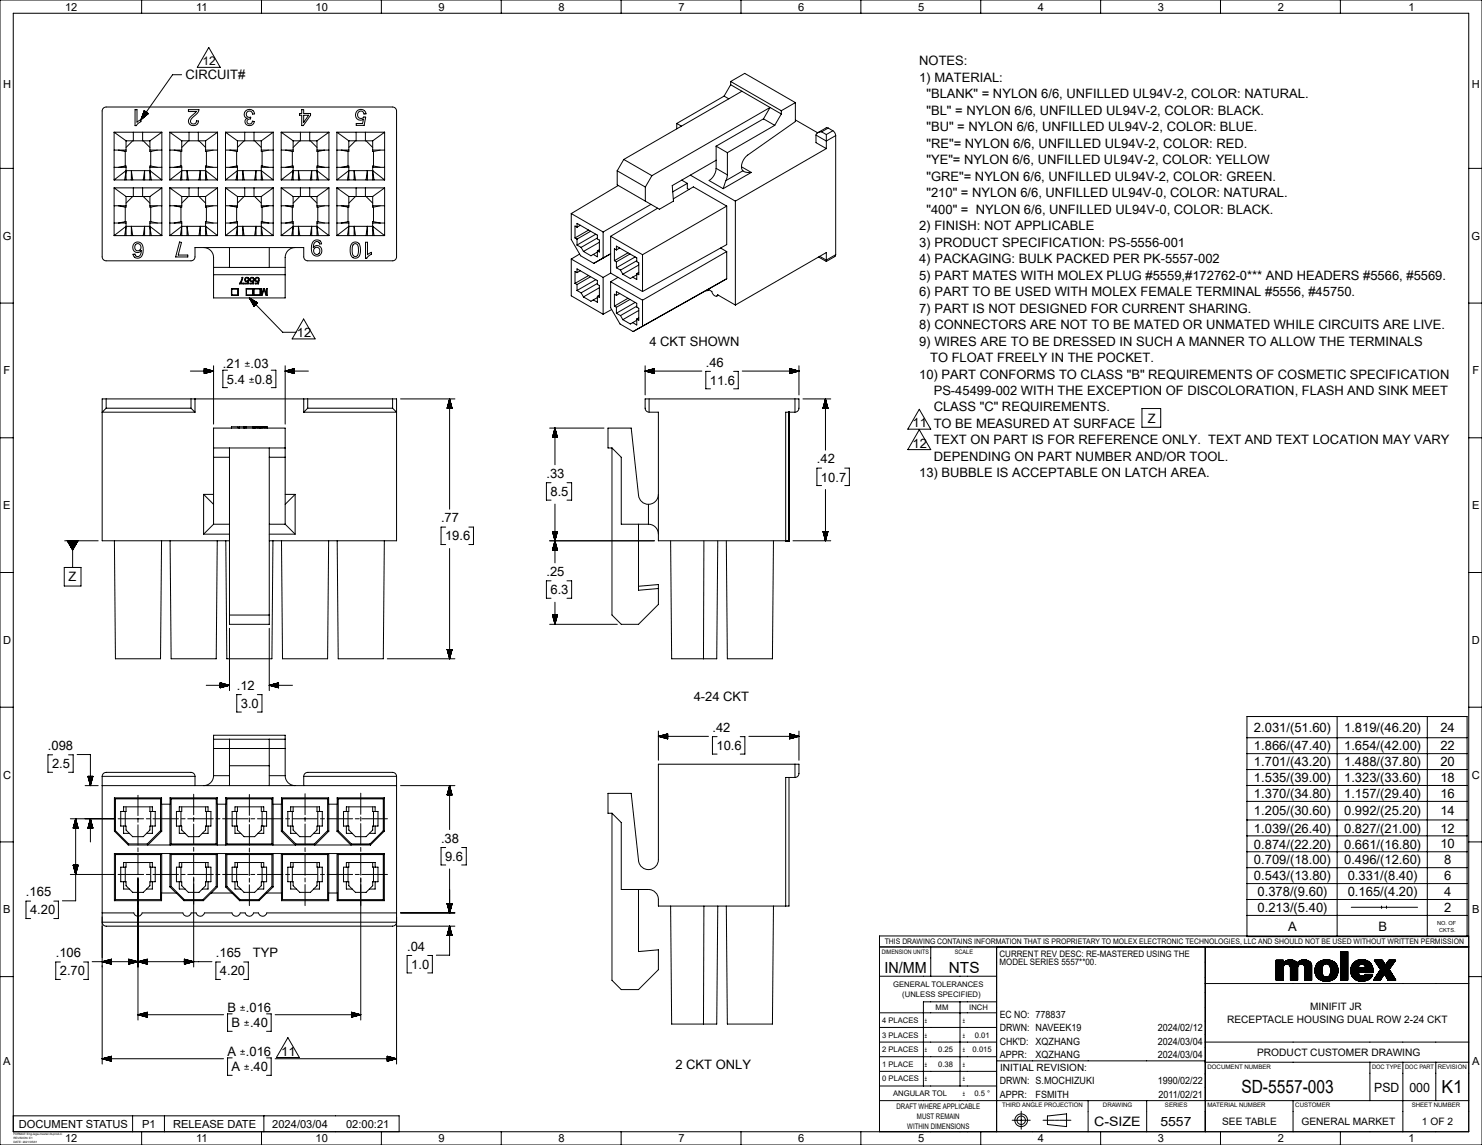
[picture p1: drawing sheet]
<svg xmlns="http://www.w3.org/2000/svg" width="559mm" height="432mm" viewBox="0 0 559 432" stroke-linecap="round" stroke-linejoin="round" font-family="sans-serif">
<defs><g id="words">
<text font-size="6.9" x="468.1" y="412.4">SD-5557-003</text>
<text font-size="6.8" x="543.6" y="412.3">K1</text>
<g font-size="5.8">
<text x="333.6" y="366.8">IN/MM</text>
<text x="357.8" y="366.8">NTS</text>
</g>
<g font-size="4.9">
<text x="70" y="30">CIRCUIT#</text>
<text x="346.6" y="24.7">NOTES:</text>
<text x="346.6" y="30.9">1) MATERIAL:</text>
<text x="349.3" y="37.1">&quot;BLANK&quot; = NYLON 6/6, UNFILLED UL94V-2, COLOR: NATURAL.</text>
<text x="349.3" y="43.3">&quot;BL&quot; = NYLON 6/6, UNFILLED UL94V-2, COLOR: BLACK.</text>
<text x="349.3" y="49.5">&quot;BU&quot; = NYLON 6/6, UNFILLED UL94V-2, COLOR: BLUE.</text>
<text x="349.3" y="55.7">&quot;RE&quot;= NYLON 6/6, UNFILLED UL94V-2, COLOR: RED.</text>
<text x="349.3" y="62">&quot;YE&quot;= NYLON 6/6, UNFILLED UL94V-2, COLOR: YELLOW</text>
<text x="349.3" y="68.2">&quot;GRE&quot;= NYLON 6/6, UNFILLED UL94V-2, COLOR: GREEN.</text>
<text x="349.3" y="74.4">&quot;210&quot; = NYLON 6/6, UNFILLED UL94V-0, COLOR: NATURAL.</text>
<text x="349.3" y="80.6">&quot;400&quot; = NYLON 6/6, UNFILLED UL94V-0, COLOR: BLACK.</text>
<text x="346.6" y="86.8">2) FINISH: NOT APPLICABLE</text>
<text x="346.6" y="93">3) PRODUCT SPECIFICATION: PS-5556-001</text>
<text x="346.6" y="99.2">4) PACKAGING: BULK PACKED PER PK-5557-002</text>
<text x="346.6" y="105.5">5) PART MATES WITH MOLEX PLUG #5559,#172762-0*** AND HEADERS #5566, #5569.</text>
<text x="346.6" y="111.7">6) PART TO BE USED WITH MOLEX FEMALE TERMINAL #5556, #45750.</text>
<text x="346.6" y="117.9">7) PART IS NOT DESIGNED FOR CURRENT SHARING.</text>
<text x="346.6" y="124.1">8) CONNECTORS ARE NOT TO BE MATED OR UNMATED WHILE CIRCUITS ARE LIVE.</text>
<text x="111.9" y="127.1">12</text>
<text x="244.9" y="130.5">4 CKT SHOWN</text>
<text x="346.6" y="130.3">9) WIRES ARE TO BE DRESSED IN SUCH A MANNER TO ALLOW THE TERMINALS</text>
<text x="350.7" y="136.5">TO FLOAT FREELY IN THE POCKET.</text>
<text x="84" y="138.7">.21</text>
<text x="266.1" y="138.3">.46</text>
<text x="346.6" y="142.7">10) PART CONFORMS TO CLASS &quot;B&quot; REQUIREMENTS OF COSMETIC SPECIFICATION</text>
<text x="85.6" y="144.6">5.4</text>
<text x="267.7" y="145.1">11.6</text>
<text x="352.1" y="149">PS-45499-002 WITH THE EXCEPTION OF DISCOLORATION, FLASH AND SINK MEET</text>
<text x="352.1" y="155.2">CLASS &quot;C&quot; REQUIREMENTS.</text>
<text x="344.1" y="161.1">11 TO BE MEASURED AT SURFACE</text>
<text x="432.8" y="159.4">Z</text>
<text x="344.1" y="168.8">12 TEXT ON PART IS FOR REFERENCE ONLY. TEXT AND TEXT LOCATION MAY VARY</text>
<text x="352.1" y="173.8">DEPENDING ON PART NUMBER AND/OR TOOL.</text>
<text x="308" y="174.8">.42</text>
<text x="206" y="180.3">.33</text>
<text x="309.6" y="181.6">10.7</text>
<text x="346.6" y="180">13) BUBBLE IS ACCEPTABLE ON LATCH AREA.</text>
<text x="207.6" y="187.1">8.5</text>
<text x="166.3" y="197">.77</text>
<text x="167.8" y="203.8">19.6</text>
<text x="25.9" y="219.3">Z</text>
<text x="206" y="217.3">.25</text>
<text x="207.6" y="224.1">6.3</text>
<text x="89.3" y="260.2">.12</text>
<text x="90.8" y="267">3.0</text>
<text x="261.6" y="264.3">4-24 CKT</text>
<text x="472.8" y="276">2.031/(51.60)</text>
<text x="506.8" y="276">1.819/(46.20)</text>
<text x="543.1" y="276">24</text>
<text x="268.6" y="276.1">.42</text>
<text x="18.1" y="282.9">.098</text>
<text x="270.2" y="282.9">10.6</text>
<text x="472.8" y="283">1.866/(47.40)</text>
<text x="506.8" y="283">1.654/(42.00)</text>
<text x="543.1" y="283">22</text>
<text x="19.6" y="289.7">2.5</text>
<text x="472.8" y="289">1.701/(43.20)</text>
<text x="506.8" y="289">1.488/(37.80)</text>
<text x="543.1" y="289">20</text>
<text x="472.8" y="295">1.535/(39.00)</text>
<text x="506.8" y="295">1.323/(33.60)</text>
<text x="543.1" y="295">18</text>
<text x="472.8" y="301">1.370/(34.80)</text>
<text x="506.8" y="301">1.157/(29.40)</text>
<text x="543.1" y="301">16</text>
<text x="472.8" y="307.5">1.205/(30.60)</text>
<text x="506.8" y="307.5">0.992/(25.20)</text>
<text x="543.1" y="307.5">14</text>
<text x="166.3" y="317.9">.38</text>
<text x="472.8" y="314">1.039/(26.40)</text>
<text x="506.8" y="314">0.827/(21.00)</text>
<text x="543.1" y="314">12</text>
<text x="472.8" y="320">0.874/(22.20)</text>
<text x="506.8" y="320">0.661/(16.80)</text>
<text x="543.1" y="320">10</text>
<text x="167.8" y="324.7">9.6</text>
<text x="472.8" y="326">0.709/(18.00)</text>
<text x="506.8" y="326">0.496/(12.60)</text>
<text x="544.5" y="326">8</text>
<text x="472.8" y="332">0.543/(13.80)</text>
<text x="508.2" y="332">0.331/(8.40)</text>
<text x="544.5" y="332">6</text>
<text x="9.8" y="338.1">.165</text>
<text x="474.2" y="338">0.378/(9.60)</text>
<text x="508.2" y="338">0.165/(4.20)</text>
<text x="544.5" y="338">4</text>
<text x="11.3" y="344.9">4.20</text>
<text x="474.2" y="344">0.213/(5.40)</text>
<text x="544.5" y="344">2</text>
<text x="485.7" y="351">A</text>
<text x="519.7" y="351">B</text>
<text x="153.5" y="358.6">.04</text>
<text x="21" y="361">.106</text>
<text x="81.4" y="361">.165</text>
<text x="95.4" y="361">TYP</text>
<text x="155" y="365.4">1.0</text>
<text x="22.6" y="367.8">2.70</text>
<text x="82.9" y="367.8">4.20</text>
<text x="85.8" y="381.5">B</text>
<text x="87.3" y="387.4">B</text>
<text x="85.8" y="398.1">A</text>
<text x="106" y="398.1">11</text>
<text x="87.3" y="404">A</text>
<text x="254.7" y="403.2">2 CKT ONLY</text>
<text x="412.6" y="424.8">C-SIZE</text>
</g>
<g font-size="4.8">
<text x="518.2" y="411.6">PSD</text>
<text x="531.4" y="411.6">000</text>
<text x="437.5" y="424.7">5557</text>
</g>
<text font-size="4.5" x="76.4" y="24.5">12</text>
<g font-size="4.4">
<text x="92.2" y="138.7">±.03</text>
<text x="93.8" y="144.7">±0.8</text>
<text x="90.5" y="381.5">±.016</text>
<text x="92" y="387.4">±.40</text>
<text x="90.5" y="398.1">±.016</text>
<text x="92" y="404">±.40</text>
</g>
<g font-size="4.2">
<text x="24.5" y="4">12</text>
<text x="74" y="4">11</text>
<text x="119" y="4">10</text>
<text x="165.4" y="4">9</text>
<text x="210.6" y="4">8</text>
<text x="255.8" y="4">7</text>
<text x="301" y="4">6</text>
<text x="346.2" y="4">5</text>
<text x="391.4" y="4">4</text>
<text x="436.6" y="4">3</text>
<text x="481.8" y="4">2</text>
<text x="531.1" y="4">1</text>
<text x="1.1" y="33.2">H</text>
<text x="554.9" y="33.2">H</text>
<text x="1" y="90.4">G</text>
<text x="554.8" y="90.4">G</text>
<text x="1.4" y="141.2">F</text>
<text x="555.2" y="141.2">F</text>
<text x="1.3" y="192">E</text>
<text x="555.1" y="192">E</text>
<text x="1.1" y="242.8">D</text>
<text x="554.9" y="242.8">D</text>
<text x="1.1" y="293.6">C</text>
<text x="554.9" y="293.6">C</text>
<text x="1.3" y="344.4">B</text>
<text x="555.1" y="344.4">B</text>
<text x="1.3" y="401.6">A</text>
<text x="555.1" y="401.6">A</text>
<text x="7.1" y="425.3">DOCUMENT STATUS</text>
<text x="53.6" y="425.3">P1</text>
<text x="65.2" y="425.3">RELEASE DATE</text>
<text x="102.7" y="425.3">2024/03/04</text>
<text x="130.5" y="425.3">02:00:21</text>
<text x="24.5" y="430.8">12</text>
<text x="74" y="430.8">11</text>
<text x="119" y="430.8">10</text>
<text x="165.4" y="430.8">9</text>
<text x="210.6" y="430.8">8</text>
<text x="255.8" y="430.8">7</text>
<text x="301" y="430.8">6</text>
<text x="346.2" y="430.8">5</text>
<text x="391.4" y="430.8">4</text>
<text x="436.6" y="430.8">3</text>
<text x="481.8" y="430.8">2</text>
<text x="531.1" y="430.8">1</text>
</g>
<g font-size="3.9">
<text x="494" y="380.9">MINIFIT JR</text>
<text x="462.7" y="385.7">RECEPTACLE HOUSING DUAL ROW 2-24 CKT</text>
<text x="474" y="398.2">PRODUCT CUSTOMER DRAWING</text>
<text x="460.8" y="424.4">SEE TABLE</text>
<text x="490.7" y="424.4">GENERAL MARKET</text>
<text x="536.2" y="424.4">1 OF 2</text>
</g>
<g font-size="3.8">
<text x="377" y="383.9">EC NO: 778837</text>
<text x="377" y="388.9">DRWN: NAVEEK19</text>
<text x="436.5" y="388.9">2024/02/12</text>
<text x="377" y="393.9">CHK'D:</text>
<text x="390.5" y="393.9">XQZHANG</text>
<text x="436.5" y="393.9">2024/03/04</text>
<text x="377" y="398.9">APPR:</text>
<text x="390.5" y="398.9">XQZHANG</text>
<text x="436.5" y="398.9">2024/03/04</text>
<text x="377.1" y="403.9">INITIAL REVISION:</text>
<text x="377" y="408.9">DRWN: S.MOCHIZUKI</text>
<text x="377" y="413.9">APPR:</text>
<text x="390.5" y="413.9">FSMITH</text>
<text x="436.5" y="408.9">1990/02/22</text>
<text x="436.8" y="413.9">2011/02/21</text>
</g>
<g font-size="3.4">
<text x="376.9" y="360.7">CURRENT REV DESC: RE-MASTERED USING THE</text>
<text x="376.9" y="364">MODEL SERIES 5557**00.</text>
</g>
<g font-size="2.9">
<text x="333.6" y="356.1">THIS DRAWING CONTAINS INFORMATION THAT IS PROPRIETARY TO MOLEX ELECTRONIC TECHNOLOGIES, LLC AND SHOULD NOT BE USED WITHOUT WRITTEN PERMISSION</text>
<text x="336.8" y="372.2">GENERAL TOLERANCES</text>
<text x="340.2" y="375.8">(UNLESS SPECIFIED)</text>
<text x="352.8" y="380.9">MM</text>
<text x="365.5" y="380.9">INCH</text>
<text x="332.6" y="385.8">4 PLACES</text>
<text x="348.7" y="385.7">±</text>
<text x="363.1" y="385.7">±</text>
<text x="332.6" y="391.3">3 PLACES</text>
<text x="348.7" y="391.3">±</text>
<text x="363.1" y="391.3">±</text>
<text x="367.6" y="391.3">0.01</text>
<text x="332.6" y="396.8">2 PLACES</text>
<text x="348.7" y="396.8">±</text>
<text x="353.8" y="396.8">0.25</text>
<text x="363.1" y="396.8">±</text>
<text x="366.8" y="396.8">0.015</text>
<text x="332.6" y="402.3">1 PLACE</text>
<text x="332.7" y="407.8">0 PLACES</text>
<text x="348.7" y="402.3">±</text>
<text x="348.7" y="407.8">±</text>
<text x="353.8" y="402.3">0.38</text>
<text x="363.1" y="402.3">±</text>
<text x="363.1" y="407.8">±</text>
<text x="336.8" y="413.4">ANGULAR TOL</text>
<text x="363.1" y="413.3">±</text>
<text x="367.4" y="413.4">0.5 °</text>
<text x="338.1" y="418.4">DRAFT WHERE APPLICABLE</text>
<text x="342.1" y="425.6">WITHIN DIMENSIONS</text>
<text x="345.8" y="422">MUST REMAIN</text>
</g>
<text font-size="2.4" x="542.1" y="403.1">REVISION</text>
<g font-size="2.3">
<text x="332.4" y="359.6">DIMENSION UNITS</text>
<text x="360" y="359.6">SCALE</text>
<text x="455.3" y="403.1">DOCUMENT NUMBER</text>
<text x="517.3" y="403.1">DOC TYPE</text>
<text x="529.8" y="403.1">DOC PART</text>
<text x="377.9" y="417.6">THIRD ANGLE PROJECTION</text>
<text x="415.9" y="417.6">DRAWING</text>
<text x="439.2" y="417.6">SERIES</text>
<text x="455.3" y="417.6">MATERIAL NUMBER</text>
<text x="488.4" y="417.6">CUSTOMER</text>
<text x="532.3" y="417.6">SHEET NUMBER</text>
</g>
<g font-size="2.1">
<text x="541.9" y="348.6">NO. OF</text>
<text x="542.7" y="351.3">CKTS.</text>
</g>
<g font-size="1.1">
<text x="5" y="428.2">FORMAT: Eng-lega-master-tb-prod-C</text>
<text x="5" y="429.6">REVISION: E1</text>
<text x="5" y="431">DATE: 2021/05/01</text>
</g>
</g></defs>
<g fill="none" stroke="#000" stroke-width=".38">
<path d="M0 0h558.8v431.8h-558.8zM5 5h548.8v421.8h-548.8zM53.4 0v5M78.7 17.9l4.3 7.5h-8.6zM98.6 0v5M143.8 0v5M189 0v5M234.2 0v5M279.4 0v5M324.6 0v5M369.8 0v5M415 0v5"/>
<path d="M460.2 0v5M505.4 0v5M68.5 28.2h-3.4l-12 17M273 36.2l1.8 1.1M273 36.2l-17.8 10.4M275.5 32l19.1 11M275.5 30.7l19.1 11.1M275.5 30.7v1.3M275.5 30.7l5.3-3 19.1 11M275.5 32l-2.5 4.2M279.7 34.4l-44.5 25.7M299.9 38.7v7.1l-18 12.7a4.8 4.8 0 0 0-1.8 5.9"/>
<path d="M299.9 38.7l-5.3 3.1M38.8 41l1.2-.6h108a1.5 1.5 0 0 1 1.5 1.5v55a1.5 1.5 0 0 1-1.5 1.5h-32a1.5 1.5 0 0 1-1.5-1.5v-3.5h-41v3.5a1.5 1.5 0 0 1-1.5 1.5h-32a1.5 1.5 0 0 1-1.5-1.5v-55zM43 49.9h18M43 49.9v18M43 56.6h4.5M43 49.9l4.5 3.2M44.7 56.6l2.5 .5M47.2 57.1v5.5M47.5 53.1v4h-.3M47.5 53.1h9M50 53.1l-2.5 2.5M50.3 49.9v3.2"/>
<path d="M50.9 41.4h.8v4.7l1.4-.9v.7l-1.7 1.5h-.5zM53.5 44.2l1.4-2-1.6 2.4M53.8 49.9v3.2M53.9 43l.7-1.1-.8 1.4M54 53.1l2.5 2.5M54.2 42.2l.3-.4-.4 .6M54.4 41.8l1.5 1M54.4 41.8l-1.3 3.4M54.4 41.8h-.1M54.4 41.8l-.1 .2M54.6 41.9l-.5 .7M54.8 42.1l-1.1 1.6"/>
<path d="M54.9 42.1l-1.4 2M55.1 42.3l-1.9 2.7M55.3 42.4l-1.9 2.5M55.4 42.4l-1.7 2.3M55.4 42.5l-1.4 1.9M55.5 42.5l-1.2 1.7M55.6 42.6l-1.1 1.4M55.6 42.7l-.8 1.1M55.7 43l.2-.2-.5 .5M55.7 42.7l-.6 .8M55.9 42.8l-.1 .1M55.9 42.8l-2.8 2.4"/>
<path d="M56.5 53.1v4h.3M56.5 56.6h4.5M56.8 57.1v5.5M59.4 56.6l-2.6 .5M61 49.9v18M61 49.9l-4.5 3.2M64 49.9h18M64 49.9v18M64 56.6h4.5M64 49.9l4.5 3.2M65.7 56.6l2.5 .5M68.2 57.1v5.5"/>
<path d="M68.5 53.1v4h-.3M68.5 53.1h9M71 53.1l-2.5 2.5M71 41.4h4a5 5 0 0 1-2.6 3.1 1.19 1.19 0 0 0-.1 2.1 1.19 1.19 0 0 0 1.8-1h.8a1.93 1.93 0 0 1-3 1.6 1.93 1.93 0 0 1 .2-3.4l1.9-1.7h-3zM71.3 49.9v3.2M74.8 49.9v3.2M75 53.1l2.5 2.5M77.5 53.1v4h.3M77.5 56.6h4.5M77.8 57.1v5.5M80.4 56.6l-2.6 .5M82 49.9v18"/>
<path d="M82 49.9l-4.5 3.2M85 49.9h18M85 49.9v18M85 56.6h4.5M85 49.9l4.5 3.2M86.7 56.6l2.5 .5M89.2 57.1v5.5M89.5 53.1v4h-.3M89.5 53.1h9M92 53.1l-2.5 2.5M92.3 49.9v3.2M92.6 41.8a1.97 1.97 0 0 1 2.1-.5 1.97 1.97 0 0 1 1.3 1.6l-.7 .1a1.21 1.21 0 0 0-1.5-1.1 1.21 1.21 0 0 0-.9 1.5 1.21 1.21 0 0 0 1.6 .8v.6a1.04 1.04 0 0 0-1.4 .9 1.04 1.04 0 0 0 1 1.2 1.04 1.04 0 0 0 1.1-1.2l.7 .1a1.7 1.7 0 0 1-2.2 1.6 1.7 1.7 0 0 1-.9-2.6l.4-.2a1.61 1.61 0 0 1-.6-2.8z"/>
<path d="M95.8 49.9v3.2M96 53.1l2.5 2.5M98.5 53.1v4h.3M98.5 56.6h4.5M98.8 57.1v5.5M101.4 56.6l-2.6 .5M103 49.9v18M103 49.9l-4.5 3.2M106 49.9v18M106 49.9h18M106 56.6h4.5M106 49.9l4.5 3.2"/>
<path d="M107.7 56.6l2.5 .5M110.2 57.1v5.5M110.5 53.1v4h-.3M110.5 53.1h9M113 53.1l-2.5 2.5M113.3 49.9v3.2M113.8 41.4h.7v1.4h2.6v.7l-2.7 3.9h-.6v-3.9h-.8v-.7h.8zM114.5 43.5h1.9l-1.9 2.7zM116.8 49.9v3.2M117 53.1l2.5 2.5M119.5 53.1v4h.3M119.5 56.6h4.5"/>
<path d="M119.8 57.1v5.5M122.4 56.6l-2.6 .5M124 49.9v18M124 49.9l-4.5 3.2M127 49.9v18M127 49.9h18M127 56.6h4.5M127 49.9l4.5 3.2M128.7 56.6l2.5 .5M131.2 57.1v5.5M131.5 53.1v4h-.3M131.5 53.1h9"/>
<path d="M134 53.1l-2.5 2.5M134.3 49.9v3.2M134.5 42a1.99 1.99 0 0 1 2.1-.7 1.99 1.99 0 0 1 1.4 1.6l-.8 .1a1.29 1.29 0 0 0-1.7-1.1 1.29 1.29 0 0 0-.6 2 1.31 1.31 0 0 0 2.3 .2l.7 .1-.6 3.1h-3v-.7h2.4l.3-1.6a1.96 1.96 0 0 1-2.6-.4 1.96 1.96 0 0 1 .1-2.6zM137.8 49.9v3.2M138 53.1l2.5 2.5M140.5 53.1v4h.3M140.5 56.6h4.5M140.8 57.1v5.5M143.4 56.6l-2.6 .5M145 49.9v18M145 49.9l-4.5 3.2M255.2 46.6l1.7 1"/>
<path d="M255.2 46.6v2M270 55.1v8.4M270 55.1l4.3 2.5M274.3 57.6v8.3M287.9 44.8l2.5-4.3-44.6 25.8M287.9 44.8l-17.9 10.3M287.9 44.8l4.2 2.5M292.1 47.3l-17.8 10.3M294.6 43l-2.5 4.3M294.6 41.8v1.2M299.9 45.2l8.4 4.9 3.2-1.9 .8 .1M307.7 50.9v2.9l3.9 2.2"/>
<path d="M307.7 50.9l3.9 2.3M309.8 49.7l-.7 .1a1.53 1.53 0 0 0-1.4 1.1M309.8 49.7l1.8 1M311.6 50.7v2.5M311.6 56l-34.3 19.8M311.6 53.2v2.8M312.3 48.3l-2.5 1.4M312.3 48.3l1.7 1M314 49.3l.8 .8 .3 1M314 49.3l-2.4 1.4M315.1 51.1v45M315.1 51.1l-3.5 2.1"/>
<path d="M0 63.5h5M43 67.9h18M43 70.9h18M43 70.9v18M43 77.6h4.5M43 70.9l4.5 3.2M43 63.1h4.5M44.7 77.6l2.5 .5M47.2 62.6h.3v5.3M47.2 78.1v5.5M47.2 62.6l-2.5 .5M47.5 74.1v4h-.3"/>
<path d="M47.5 74.1h9M47.5 64.4h9M47.5 64.4l-4.5 3.5M47.5 64.4l-.5 3.5M49.5 67.9v-3.5l.5 3.5M50 74.1l-2.5 2.5M50.3 70.9v3.2M53.8 70.9v3.2M54 74.1l2.5 2.5M54 67.9l.5-3.5v3.5M56.5 74.1v4h.3M56.5 77.6h4.5"/>
<path d="M56.5 63.1h4.5M56.5 64.4l.5 3.5M56.5 64.4l4.5 3.5M56.8 62.6h-.3v5.3M56.8 78.1v5.5M56.8 62.6l2.6 .5M59.4 77.6l-2.6 .5M61 70.9v18M61 70.9l-4.5 3.2M64 67.9h18M64 70.9h18M64 70.9v18"/>
<path d="M64 77.6h4.5M64 70.9l4.5 3.2M64 63.1h4.5M65.7 77.6l2.5 .5M68.2 62.6h.3v5.3M68.2 78.1v5.5M68.2 62.6l-2.5 .5M68.5 74.1v4h-.3M68.5 74.1h9M68.5 64.4h9M68.5 64.4l-4.5 3.5M68.5 64.4l-.5 3.5"/>
<path d="M70.5 67.9v-3.5l.5 3.5M71 74.1l-2.5 2.5M71.3 70.9v3.2M74.8 70.9v3.2M75 74.1l2.5 2.5M75 67.9l.5-3.5v3.5M77.5 74.1v4h.3M77.5 77.6h4.5M77.5 63.1h4.5M77.5 64.4l4.5 3.5M77.5 64.4l.5 3.5M77.8 62.6h-.3v5.3"/>
<path d="M77.8 78.1v5.5M77.8 62.6l2.6 .5M80.4 77.6l-2.6 .5M82 70.9v18M82 70.9l-4.5 3.2M85 67.9h18M85 70.9h18M85 70.9v18M85 77.6h4.5M85 70.9l4.5 3.2M85 63.1h4.5M86.7 77.6l2.5 .5"/>
<path d="M89.2 62.6h.3v5.3M89.2 78.1v5.5M89.2 62.6l-2.5 .5M89.5 74.1v4h-.3M89.5 74.1h9M89.5 64.4h9M89.5 64.4l-4.5 3.5M89.5 64.4l-.5 3.5M91.5 67.9v-3.5l.5 3.5M92 74.1l-2.5 2.5M92.3 70.9v3.2M95.8 70.9v3.2"/>
<path d="M96 74.1l2.5 2.5M96 67.9l.5-3.5v3.5M98.5 74.1v4h.3M98.5 77.6h4.5M98.5 63.1h4.5M98.5 64.4l4.5 3.5M98.5 64.4l.5 3.5M98.8 62.6h-.3v5.3M98.8 78.1v5.5M98.8 62.6l2.6 .5M101.4 77.6l-2.6 .5M103 70.9v18"/>
<path d="M103 70.9l-4.5 3.2M106 70.9v18M106 67.9h18M106 70.9h18M106 77.6h4.5M106 70.9l4.5 3.2M106 63.1h4.5M107.7 77.6l2.5 .5M110.2 62.6h.3v5.3M110.2 78.1v5.5M110.2 62.6l-2.5 .5M110.5 74.1v4h-.3"/>
<path d="M110.5 74.1h9M110.5 64.4h9M110.5 64.4l-4.5 3.5M110.5 64.4l-.5 3.5M112.5 67.9v-3.5l.5 3.5M113 74.1l-2.5 2.5M113.3 70.9v3.2M116.8 70.9v3.2M117 74.1l2.5 2.5M117 67.9l.5-3.5v3.5M119.5 74.1v4h.3M119.5 77.6h4.5"/>
<path d="M119.5 63.1h4.5M119.5 64.4l.5 3.5M119.5 64.4l4.5 3.5M119.8 62.6h-.3v5.3M119.8 78.1v5.5M119.8 62.6l2.6 .5M122.4 77.6l-2.6 .5M124 70.9v18M124 70.9l-4.5 3.2M127 70.9v18M127 67.9h18M127 70.9h18"/>
<path d="M127 77.6h4.5M127 70.9l4.5 3.2M127 63.1h4.5M128.7 77.6l2.5 .5M131.2 62.6h.3v5.3M131.2 78.1v5.5M131.2 62.6l-2.5 .5M131.5 74.1v4h-.3M131.5 74.1h9M131.5 64.4h9M131.5 64.4l-4.5 3.5M131.5 64.4l-.5 3.5"/>
<path d="M133.5 67.9v-3.5l.5 3.5M134 74.1l-2.5 2.5M134.3 70.9v3.2M137.8 70.9v3.2M138 74.1l2.5 2.5M138 67.9l.5-3.5v3.5M140.5 74.1v4h.3M140.5 77.6h4.5M140.5 63.1h4.5M140.5 64.4l.5 3.5M140.5 64.4l4.5 3.5M140.8 62.6h-.3v5.3"/>
<path d="M140.8 78.1v5.5M140.8 62.6l2.6 .5M143.4 77.6l-2.6 .5M145 70.9v18M145 70.9l-4.5 3.2M232.7 64.4l10.6 6.1M233.1 70l-17.7 10.5M235.2 60.1l-2.5 4.3M235.2 60.1l10.6 6.2M243.3 70.5v5.3M245.5 77.1l-18.1 10.4M245.8 66.3l-2.5 4.2"/>
<path d="M248 78.5l-17.8 10.6M253.9 75l7.5-4.5 12.6 7.2M257 67.9l2.2 1.3M259.2 69.2l-5.5 3.1M259.2 69.2v1.9l.6 .4M260.3 66l17 9.8M270 63.5a5.9 5.9 0 0 1-2.6 4.6l5.3 3.1M270 60.4l-16.5 9.6 .4 5.8-5.3 3.1-15.9-9.2v-5.3M270 63.5l4.3 2.4M273.7 68.1l-1 3.1M274 77.7l-31.7 18.4M274 77.7v14.5l-31.7 17.7"/>
<path d="M274.3 65.9l-.6 2.2M277.3 75.8v39.2M279.6 62.9l3.7 2.1M280.1 64.4l1.4 .6h1.8M280.1 64.4l-6.4 3.7M283.3 65l-10.6 6.2M553.8 63.5h5M43 88.9h18M43 84.1h4.5M47.2 83.6h.3v5.3M47.2 83.6l-2.5 .5M47.5 85.4h9"/>
<path d="M47.5 85.4l-4.5 3.5M47.5 85.4l-.5 3.5M49.5 88.9v-3.5l.5 3.5M50.6 91.8a1.98 1.98 0 0 1 2.1-.4 1.98 1.98 0 0 1 1.2 1.8 3 3 0 0 1-2 4.2 1.61 1.61 0 0 1-1.7-1.5l.7-.1a1.2 1.2 0 0 0 1.5 1 1.2 1.2 0 0 0 .8-1.6l.1-.7a1.85 1.85 0 0 1-2.6 .4 1.85 1.85 0 0 1-.4-2.6zM51.1 92.2a1.26 1.26 0 0 1 1.7 .2 1.26 1.26 0 0 1 0 1.7 1.26 1.26 0 0 1-1.7 .1 1.67 1.67 0 0 1 0-2zM54 88.9l.5-3.5v3.5M56.5 84.1h4.5M56.5 85.4l.5 3.5M56.5 85.4l4.5 3.5M56.8 83.6h-.3v5.3M56.8 83.6l2.6 .5M64 88.9h18"/>
<path d="M64 84.1h4.5M67.7 91.3l.7 .1-1.2 4.8h3.6v.7h-4.6zM68.2 83.6h.3v5.3M68.2 83.6l-2.5 .5M68.5 85.4h9M68.5 85.4l-4.5 3.5M68.5 85.4l-.5 3.5M70.5 88.9v-3.5l.5 3.5M75 88.9l.5-3.5v3.5M76.8 93.4a4.2 4.2 0 0 1 3.7 5.5v1.9M77.5 84.1h4.5M77.5 85.4l.5 3.5"/>
<path d="M77.5 85.4l4.5 3.5M77.8 83.6h-.3v5.3M77.8 83.6l2.6 .5M85 88.9h18M85 84.1h4.5M86.5 93.4v7.4M89.2 83.6h.3v5.3M89.2 83.6l-2.5 .5M89.5 85.4h9M89.5 85.4l-4.5 3.5M89.5 85.4l-.5 3.5M91.5 88.9v-3.5l.5 3.5"/>
<path d="M96 88.9l.5-3.5v3.5M98.5 84.1h4.5M98.5 85.4l4.5 3.5M98.5 85.4l.5 3.5M98.8 83.6h-.3v5.3M98.8 83.6l2.6 .5M101.5 93.4v7.4M106 88.9h18M106 84.1h4.5M110.2 83.6h.3v5.3M110.2 83.6l-2.5 .5M110.5 85.4h9"/>
<path d="M110.5 85.4l-4.5 3.5M110.5 85.4l-.5 3.5M111.3 93.4a4.2 4.2 0 0 0-3.8 5.5v1.9M112.5 88.9v-3.5l.5 3.5M117 88.9l.5-3.5v3.5M118 91.1a1.82 1.82 0 0 1 1.9-.6 1.82 1.82 0 0 1 1.4 1.5h-.8a1.2 1.2 0 0 0-1.4-.9 1.2 1.2 0 0 0-.9 1.5l-.1 .8a1.93 1.93 0 0 1 3.3 .8 1.93 1.93 0 0 1-2.5 2.3 3.7 3.7 0 0 1-.9-5.4zM118.6 93.6a1.26 1.26 0 0 1 1.8 .1 1.26 1.26 0 0 1-.2 1.8 1.26 1.26 0 0 1-1.8-.2l-.2-.8zM119.5 84.1h4.5M119.5 85.4l4.5 3.5M119.5 85.4l.5 3.5M119.8 83.6h-.3v5.3M119.8 83.6l2.6 .5"/>
<path d="M127 88.9h18M127 84.1h4.5M131.2 83.6h.3v5.3M131.2 83.6l-2.5 .5M131.5 85.4h9M131.5 85.4l-4.5 3.5M131.5 85.4l-.5 3.5M132.9 91.6a1.88 1.88 0 0 1 2-.1 1.88 1.88 0 0 1 1 1.8v1a2.3 2.3 0 0 1-2.4 3 3.1 3.1 0 0 1-1.4-3.9zM133.1 92.4a.99 .99 0 0 1 1.7-.1l.4 2a2.02 2.02 0 0 1-1.2 2.5 1.77 1.77 0 0 1-1.2-2.5zM133.5 88.9v-3.5l.5 3.5M137.8 91.4h.8v4.7l1.4-.9v.7l-1.7 1.5h-.5zM138 88.9l.5-3.5v3.5"/>
<path d="M140.5 84.1h4.5M140.5 85.4l4.5 3.5M140.5 85.4l.5 3.5M140.8 83.6h-.3v5.3M140.8 83.6l2.6 .5M215.4 80.5l12 7M215.4 80.5v9.8l3.5 6.2 5 2.8M215.4 97.7l12 6.9M215.4 97.7v13.9l12 6.9M216.8 89.7l.8 .5M217.6 92.4l1.5 .9M217.6 85.7v-1.5l7.6 4.5v1.4l.8 .4v4.5l-.8-.4"/>
<path d="M217.6 85.7l-.8-.5v4.5M217.6 90.2v2.2M218.6 95.8l-3.2 1.9M218.8 85l-1.2 .7M219.1 93.3l.9 1.5M220 94.8l2.8 1.7 .9-.5M221.9 86.8l-5.1 2.9M222.7 87.2l-5.1 3M224.6 88.3l-7 4.1M225.2 94.6v2.2l-1.5-.8M225.2 95.1l-1.5 .9M225.2 89.8l-6.1 3.5"/>
<path d="M226 94.2l-.8 .4M226 91.4l-6 3.4M227.4 87.5v9.8M227.4 97.3l-3.5 2M230.2 89.1l12.1 7M230.2 89.1v13.9M230.2 95.7l-2.8 1.6M230.2 95.7l-6.3 3.6M231.7 98.3l.7 .4M232.4 94.2v-1.4l7.7 4.4v1.5l.8 .4v4.5l-.8-.4M232.4 94.2l-.7-.4v4.5M232.4 98.7v2.3"/>
<path d="M233.7 93.5l-1.3 .7M236.8 95.3l-5.1 3M237.5 95.8l-5.1 2.9M239.5 96.9l-7.1 4.1M240.1 98.3l-6.1 3.6M240.9 99.9l-6.1 3.5M242.3 96.1v13.8M271.7 93.5l2.3 1.4M274 94.9v10.2M274 94.9l-31.7 18.3M308.7 96.9l2.9 1.7M309.1 96.7l2.5 1.4"/>
<path d="M311.6 98.1v.5M311.6 98.1v-2.9l-34.3 19.8M315.1 96.1l-.3 .6-3.2 1.9M315.1 96.1l-3.5 2M0 114.3h5M80.5 100.8v11.6h27v-11.6M80.5 103.6h27M80.5 100.8h27M86.5 100.8v.1M87.3 108.9h2.5v2.5h-2.5zM87.4 109h2.3v2.2h-2.3zM91.2 104.6h.4l-.2 .7-.7 1.5h1.2v.3h-1.6z"/>
<path d="M92.4 104.9l1-.3 .4 .4-.1 .3a.6 .6 0 0 0-.9-.3 .6 .6 0 0 0-.1 .9 .6 .6 0 0 0 1-.1l-.1 1.3h-1.3v-.3h1l.2-.7a.82 .82 0 0 1-1.1-.1 .82 .82 0 0 1 0-1.1zM92.8 108.9h2.5v2.5h-2.5zM92.9 109h2.3v2.2h-2.3zM94 112.4l12.6 12.9h5M94 112.4l1.8 3.1M94 112.4l3.1 1.8M94.2 112.5l2.3 2.3M94.2 112.7l2.2 2.2M94.3 112.9l2 2.1M94.4 104.9l.9-.3 .4 .4v.3a.6 .6 0 0 0-.9-.3 .6 .6 0 0 0-.1 .9 .6 .6 0 0 0 .9-.1l-.1 1.3h-1.2v-.3h1l.1-.7a.82 .82 0 0 1-1.1-.1 .82 .82 0 0 1 .1-1.1zM94.5 113.2l1.8 1.8M94.5 112.7l2.1 2.1"/>
<path d="M94.7 113.6l1.5 1.5M94.9 112.9l1.9 1.7-1.6-1.5M94.9 113.9l1.2 1.3M95.1 114.2l1 1.1M95.3 114.6l.7 .7M95.5 114.9l.4 .5M95.5 113.3l1.3 1.2-1.1-1.1M95.6 115.1l.2 .4M95.6 108.8h2.6v2.6h-2.6zM95.7 115.4l.1 .1M95.8 109h2.2v2.2h-2.2zM96 113.6l.9 .8"/>
<path d="M96.3 104.9l1-.3 .4 .4-.1 .3a.6 .6 0 0 0-.9-.3 .6 .6 0 0 0-.1 .9 .6 .6 0 0 0 1-.1l-.1 1.3h-1.3v-.3h1l.2-.7a.82 .82 0 0 1-1.1-.1 .82 .82 0 0 1 0-1.1zM96.4 113.8l.6 .5M96.7 114l.3 .3M97.1 114.2h.1M97.1 114.2l-1.3 1.3M98.4 108.9h.3v2l.7-2h.3l.8 2.1v-2.1h.3v2.5h-.5l-.7-2.2-.8 2.2h-.4zM101.5 100.8v.1M216.8 106.9l.8 .4M217.6 109.6l1.5 .8M217.6 102.8v-1.4l7.6 4.4v1.5l.8 .4v4.5l-.8-.5M217.6 107.3v2.3M217.6 102.8l-.8-.4v4.5"/>
<path d="M218.8 102.1l-1.2 .7M219.1 110.4l.9 1.6M220 112l2.8 1.6 .9-.5M221.9 103.9l-5.1 3M222.7 104.4l-5.1 2.9M224.6 105.5l-7 4.1M225.2 111.7v2.3l-1.5-.9M225.2 112.2l-1.5 .9M225.2 106.9l-6.1 3.5M226 108.5l-6 3.5M226 111.3l-.8 .4M227.4 104.6v13.9"/>
<path d="M230.2 106.3v9.8l3.6 6.1 4.9 2.8M230.2 103l12.1 6.9M230.2 106.3l12.1 6.9M230.2 103l-2.8 1.6M230.6 116.7l-3.2 1.8M231.7 115.4l.7 .5M232.4 101l1.6 .9M232.4 111.4v-1.4l7.7 4.4v1.4l.8 .5v4.5l-.8-.5M232.4 115.9v2.2M232.4 111.4l-.7-.4v4.4M232.4 118.1l1.6 .9M233 104.6l-2.8 1.7"/>
<path d="M233.7 110.7l-1.3 .7M234 101.9l.8 1.5M234 119l.8 1.5M234.8 103.4l2.9 1.6 .9-.5M236.8 112.5l-5.1 2.9M237.5 112.9l-5.1 3M239.5 114l-7.1 4.1M240.1 103.2v2.2l-1.5-.9M240.1 103.6l-1.5 .9M240.1 115.5l-6.1 3.5M240.9 102.7l-.8 .5M240.9 119.9l-.8 .4"/>
<path d="M240.9 117.1l-6.1 3.4M242.3 113.2v9.8M266.1 109.6l.8-.1 .2-.4 1.3 .8 .2 .6a1.47 1.47 0 0 0 1.8 1l.2-.3 6.7 3.8M267.3 109.3l-.5 .3M270.8 111.3l-.5 .3M274 105.1l-31.7 17.9M274 105.1l-35.3 19.9M553.8 114.3h5M71.8 139.9h8.7M77 139l.3 .1M77 139.1l.7 .1M77 139.2h.9"/>
<path d="M77 139.3h1.3M77 139.4h1.6M77 139.5h2M77 139.6h2.4M77 139.7h2.8M77 139.8h3.1M77 139.9h3.3M77 139l3.5 .9M77 139v1.9l3.5-1M80.5 137.9v22M85.8 139.6h-1.8v6.6h1.8M102.3 139.6h1.7v6.6h-1.7"/>
<path d="M107.5 137.9v22M107.5 139.9h8.8M107.7 139.9h3.3M107.9 139.8h3.1M108.3 139.7h2.7M108.7 139.6h2.3M109 139.5h2M109.4 139.4h1.6M109.8 139.3h1.2M110.2 139.2h.8M110.4 139.2h.6M110.7 139.1h.3"/>
<path d="M111 139v1.9l-3.5-1M111 139l-3.5 .9M114.5 120.3l4.3 7.5h-8.6zM234.8 120.5l2.9 1.7 .9-.5M240.1 120.3v2.3l-1.5-.9M240.1 120.8l-1.5 .9M242.3 123l-3.6 2M243.3 137.9v11M243.3 139.9h21.3M243.4 139.9h3.4M243.6 139.8h3.2M244 139.7h2.8"/>
<path d="M244.4 139.6h2.4M244.8 139.5h2M245.1 139.4h1.7M245.5 139.3h1.3M245.9 139.2h.9M246.1 139.2h.7M246.5 139.1h.3M246.8 139v1.9l-3.5-1M246.8 139l-3.5 .9M279.9 139.9h21.4M297.8 139l.2 .1M297.8 139.1l.6 .1"/>
<path d="M297.8 139.2h.8M297.8 139.3h1.2M297.8 139.4h1.6M297.8 139.5h1.9M297.8 139.6h2.3M297.8 139.7h2.7M297.8 139.8h3.1M297.8 139.9h3.3M297.8 139l3.5 .9M297.8 139v1.9l3.5-1M301.3 137.9v11M40 153.9l-1.5 1.5h35"/>
<path d="M40 150.4h-1.5v53.5h48M40 150.4h32M40 153.9h32M40 150.4v3.5M72 153.9l1.5 1.5M72 150.4h1.5M72 150.4v3.5M73.5 150.4v5M73.5 150.4h41M77 140.6h1.3M77.3 140.8l-.3 .1M77.7 140.7l-.7 .1"/>
<path d="M78.1 140.6l-1.1 .1M78.6 140.4l-1.6 .1M79 140.3l-2 .1M79.4 140.2l-2.4 .1M79.8 140.1l-2.8 .1M80.1 140l-3.1 .1M107.9 140h3.1M108.3 140.1h2.7M108.7 140.2h2.3M109 140.3h2M109.4 140.4h1.6M109.8 140.6h1.2"/>
<path d="M110 140.6h1M110.4 140.7h.6M110.7 140.8h.3M114.5 150.4h1.5M114.5 150.4v5M116 153.9l-1.5 1.5M116 150.4h32M116 153.9h32M116 150.4v3.5M148 150.4h1.5v53.5h-48M148 153.9l1.5 1.5h-35M148 150.4v3.5"/>
<path d="M151 150.4h20.5M168.7 153.7v.2M168.8 153.3v.6M168.9 152.9v1M169 152.5v1.4M169 152.3v1.6M169.1 152v1.9M169.2 151.6v2.3M169.3 151.2v2.7M169.4 150.8v3.1M169.5 150.4l-.9 3.5h1.9M169.5 150.4v41.6"/>
<path d="M169.5 150.4l1 3.5M169.6 150.6v3.3M169.7 151v2.9M169.7 151.2v2.7M169.8 151.6v2.3M169.9 152v1.9M170 152.3v1.6M170.1 152.7v1.2M170.2 153.1v.8M170.3 153.5v.4M170.4 153.7v.2M243.6 140h3.2"/>
<path d="M244 140.1h2.8M244.4 140.2h2.4M244.8 150.4h-1.5v3.5a1.5 1.5 0 0 0 1.5 1.5M244.8 155.4h3.5v48.5h48M244.8 150.4h55M244.8 150.4v5M244.8 140.3h2M245.1 140.4h1.7M245.5 140.6h1.3M245.7 140.6h1.1M246.1 140.7h.7M246.5 140.8h.3"/>
<path d="M267.9 140.1h-1.8v6.5h1.8M276.6 140.1h1.8v6.5h-1.8M297.5 155.4v48.5h-1.2M297.8 140.6h1.2M298 140.8l-.2 .1M298.4 140.7l-.6 .1M298.8 140.6l-1 .1M299.4 140.4l-1.6 .1M299.7 140.3l-1.9 .1M299.8 150.4h1.5v3.5a1.5 1.5 0 0 1-1.5 1.5M299.8 155.4h-3.5v48.5M299.8 150.4v5"/>
<path d="M300.1 140.2l-2.3 .1M300.5 140.1l-2.7 .1M300.9 140l-3.1 .1M302.8 150.4h10.5M310.3 153.9h1.9M310.3 153.9h.1M310.4 153.5v.4M310.5 153.1v.8M310.6 152.7v1.2M310.7 152.3v1.6M310.8 152.1v1.8M310.9 151.8v2.1"/>
<path d="M311 151.4v2.5M311.1 151v2.9M311.2 150.6v3.3M311.3 150.4v19.4M311.3 150.4l-1 3.5M311.3 150.4l.9 3.5M311.4 150.8v3.1M311.4 151v2.9M311.5 151.4v2.5M311.6 151.8v2.1M311.7 152.1v1.8M311.8 152.5v1.4"/>
<path d="M311.9 152.9v1M312 153.3v.6M312.1 153.5v.4M312.2 153.9h.1M346.6 154.4l4.4 7.5h-8.7zM430.6 154.1h7.1v7h-7.1zM0 165.1h5M80.5 168.9h27M80.5 172.4h6M86.5 168.9v66.5h15v-66.5M87.3 161.4v-.5h2.5v.5M90.3 161.4v-.5h1.6v.5"/>
<path d="M92.3 160.9v.5M92.8 160.9h-.6v.5M92.8 160.9h2.5M92.8 160.9v.5M95.3 160.9v.5M95.3 160.9h.2M95.5 160.9h.3M95.5 160.9v.5M95.8 160.9v.5M95.8 160.9h.1M95.9 160.9h.4M96.3 160.9h.7"/>
<path d="M96.3 160.9v.5M97 160.9h.6M97 160.9v.5M97.6 160.9h.4M97.6 160.9v.5M98 160.9v.5M98 160.9l.1 .5M98.8 160.9h-.4v.5M98.8 160.9h.8M98.8 160.9v.5M99.6 160.9h.7M99.6 160.9v.5"/>
<path d="M100.3 160.9h.5v.5M100.3 160.9v.5M101.5 172.4h6M207.3 161.4h20.5M208.3 164.9h1.9M208.3 164.9h.1M208.4 164.5v.4M208.5 164.1v.8M208.6 163.7v1.2M208.7 163.3v1.6M208.8 163.1v1.8M208.9 162.8v2.1"/>
<path d="M209 162.4v2.5M209.1 162v2.9M209.2 161.6v3.3M209.3 161.4v13.9M209.3 161.4l-1 3.5M209.3 161.4l.9 3.5M209.4 161.8v3.1M209.5 162.2v2.7M209.5 162.4v2.5M209.6 162.8v2.1M209.7 163.1v1.8M209.8 163.5v1.4"/>
<path d="M209.9 163.9v1M210 164.3v.6M210.1 164.7v.2M210.2 164.9h.1M230.8 168.9h-1.5v-7.5h8.7l2.8 25.4a3.8 3.8 0 0 0 3.7 3.4M230.8 168.9l3.5 3.5v25.3h10.2M230.8 168.9v63l3.5 3.5h6.5l7.5-7.5v-7.5l-7.5 .7M309.8 176.5h-1.8v6.6h1.8M318.5 176.5h1.8v6.6h-1.8M346.6 162.1l4.4 7.5h-8.7zM553.8 165.1h5M76.8 186.4l3.7 3.8"/>
<path d="M76.8 186.4h3.7M76.8 186.4v15M80.5 197.7l-3.7 3.7M80.5 197.7v-36.3h27v36.3M80.5 197.7h6M101.5 197.7h6M107.5 186.4h3.8M107.5 197.7l3.8 3.7M111.3 186.4l-3.8 3.8M111.3 186.4v15M168.1 198.8h-1.8v6.6h1.8M176.8 198.8h1.7v6.6h-1.7"/>
<path d="M207.8 182h-1.8v6.6h1.8M209.3 190.1v22.2M213.8 182h1.7v6.6h-1.7M240.8 197.7v24.9l7.5-.7M244.5 197.7a3.8 3.8 0 0 1 3.8 3.7M244.5 190.2v7.5M248.3 186.4a3.8 3.8 0 0 1-3.8 3.8M311.3 184.6v19.3M0 215.9h5M24.2 214h6.3v7h-6.3zM24.4 203.9h12.6M25.4 203.9v.1"/>
<path d="M25.4 203.9l.1 .2M25.5 203.9l.1 .4M25.6 203.9l.1 .6M25.7 203.9v.7M25.8 203.9v.9M25.9 203.9v1M26 203.9v1.2M26.1 203.9v1.4M26.2 203.9v1.6M26.3 203.9v1.7M26.4 203.9v1.8M26.5 203.9v2"/>
<path d="M26.6 203.9v2.2M26.7 203.9v2.4M26.8 203.9v2.6M26.9 203.9v2.6M26.9 203.9l.1 2.8M27 203.9l.1 3M27.1 203.9l.1 3.2M27.2 203.9l.1 3.4M27.3 203.9l.1 10.1M27.4 203.9v3.5M27.5 203.9v3.4M27.6 203.9v3.2"/>
<path d="M27.7 203.9v3M27.8 203.9v2.8M27.9 203.9v2.6M28 203.9v2.6M28.1 203.9v2.4M28.2 203.9v2.2M28.3 203.9v2M28.4 203.9v1.8M28.5 203.9v1.7M28.6 203.9l-.1 1.6M28.7 203.9l-.1 1.4M28.8 203.9l-.1 1.2"/>
<path d="M28.9 203.9l-.1 1M29 203.9l-.1 .9M29 203.9v.7M29.1 203.9v.6M29.2 203.9v.4M29.3 203.9v.2M29.4 203.9v.1M43.1 203.9l.4 44.5h17l.4-44.5M64.1 203.9l.4 44.5h17l.4-44.5M76.8 201.4h9.7M85.1 203.9l.4 44.5h17l.4-44.5M101.5 201.4h9.8"/>
<path d="M106.1 203.9l.4 44.5h17l.4-44.5M127.1 203.9l.4 44.5h17l.4-44.5M169.5 206.9v41.5M207.3 203.9h39.5M207.8 219h-1.8v6.6h1.8M208.3 207.4h1.9M208.3 200.4l1.9 7M208.3 200.4h1.9M208.3 200.4v.1M208.3 207.4h.1M208.4 200.4v.5M208.4 207v.4"/>
<path d="M208.5 200.4v.9M208.5 206.6v.8M208.6 200.4v1.3M208.6 206.2v1.2M208.7 200.4v1.6M208.7 205.8v1.6M208.8 200.4v1.8M208.8 205.6v1.8M208.8 200.4l.1 2.2M208.9 205.3v2.1M208.9 200.4l.1 2.6M209 204.9v2.5"/>
<path d="M209 200.4l.1 3M209.1 204.5v2.9M209.1 200.4l.1 3.4M209.2 204.1v3.3M209.4 204.3v3.1M209.4 200.4v3.2M209.5 200.4v2.8M209.5 204.7v2.7M209.5 204.9v2.5M209.6 200.4l-.1 2.6M209.6 205.3v2.1M209.7 200.4l-.1 2.2"/>
<path d="M209.7 205.6v1.8M209.8 200.4l-.1 1.8M209.8 206v1.4M209.9 200.4l-.1 1.5M209.9 206.4v1M210 200.4l-.1 1.1M210 206.8v.6M210.1 200.4l-.1 .7M210.1 200.4v.3M210.1 207.2v.2M210.2 200.4v.1M210.2 207.4h.1"/>
<path d="M210.2 200.4l-1.9 7M213.8 219h1.7v6.6h-1.7M252.9 203.9l.4 44.5h17l.3-44.5M265.4 203.9l-.1 44.5M273.9 203.9l.4 44.5h17l.3-44.5M299 203.9h14.3M310.3 200.4h1.9M310.3 200.4l1 3.5M310.3 200.4v.1M310.4 200.4v.5M310.5 200.4v.9M310.6 200.4v1.3"/>
<path d="M310.7 200.4v1.6M310.8 200.4v1.8M310.8 200.4l.1 2.2M310.9 200.4l.1 2.6M311 200.4l.1 3M311.1 200.4l.1 3.4M311.4 200.4v3.2M311.5 200.4l-.1 3M311.6 200.4l-.1 2.6M311.7 200.4l-.1 2.2M311.8 200.4l-.1 1.8M311.9 200.4l-.1 1.5"/>
<path d="M312 200.4l-.1 1.1M312 200.4v.7M312.1 200.4v.5M312.2 200.4v.1M312.2 200.4l-.9 3.5M553.8 215.9h5M86.5 236.9v23.5M86.5 231.9h15M101.5 236.9v23.5M207.3 235.4h25.5M208.3 231.9h1.9M208.3 231.9l1 3.5"/>
<path d="M208.3 231.9v.1M208.4 231.9v.5M208.5 231.9v.9M208.6 231.9v1.3M208.7 231.9v1.6M208.8 231.9v1.8M208.8 231.9l.1 2.2M208.9 231.9l.1 2.6M209 231.9l.1 3M209.1 231.9l.1 3.4M209.3 227.1v8.3M209.4 231.9v3.2"/>
<path d="M209.5 231.9v2.8M209.6 231.9l-.1 2.6M209.7 231.9l-.1 2.2M209.8 231.9l-.1 1.8M209.9 231.9l-.1 1.5M210 231.9l-.1 1.1M210.1 231.9l-.1 .7M210.1 231.9v.3M210.2 231.9v.1M210.2 231.9l-.9 3.5M77.8 258.4h8.7M83 257.5l3.5 .9"/>
<path d="M83 257.5v1.9l3.5-1M83 257.5h.1M83 257.6h.5M83 257.7h.9M83 257.8h1.3M83 257.9h1.6M83 258h2M83 258.1h2.4M83 258.2h2.6M83 258.2l3 .1M83 258.3l3.3 .1M83 258.8h2"/>
<path d="M83.3 259.3l-.3 .1M83.7 259.2l-.7 .1M84.1 259.1l-1.1 .1M84.4 259l-1.4 .1M84.8 258.9h-1.8M85.4 258.7l-2.4 .1M85.8 258.6l-2.8 .1M86.1 258.5l-3.1 .1M101.5 258.4h8.8M101.7 258.4h3.3M101.9 258.5h3.1M102.1 258.3h2.9"/>
<path d="M102.3 258.6h2.7M102.5 258.2h2.5M102.7 258.1h2.3M102.7 258.7h2.3M103 258h2M103 258.8h2M103.2 258.9h1.8M103.4 257.9h1.6M103.6 259h1.4M103.8 257.8h1.2M104 259.1h1M104.2 257.7h.8"/>
<path d="M104.4 259.2h.6M104.6 257.6h.4M104.7 259.3h.3M104.9 257.5h.1M105 257.5v1.9l-3.5-1M105 257.5l-3.5 .9M146 248.4h25.5M168.6 244.9l.1 .3M168.7 244.9l.1 .7M168.8 244.9l.1 1.1M168.9 244.9l.1 1.5M169 244.9v1.6"/>
<path d="M169.1 244.9v2M169.2 244.9v2.4M169.3 244.9v2.8M169.4 244.9v3.2M169.6 244.9v3.4M169.7 244.9v3M169.8 244.9l-.1 2.8M169.9 244.9l-.1 2.4M170 244.9l-.1 2M170.1 244.9l-.1 1.6M170.2 244.9l-.1 1.3M170.3 244.9l-.1 .9"/>
<path d="M170.3 244.9v.5M170.4 244.9v.3M170.5 244.9l-1 3.5M170.5 244.9h-1.9l.9 3.5M0 266.7h5M80.5 278.8h27M86.5 278.8v17.5M91 261.9h-1.7v6.6h1.7M97 261.9h1.8v6.6h-1.8M101.5 278.8v17.5M248.3 275.7v11M248.3 277.7h18.8"/>
<path d="M248.3 277.7l3.5 .9M248.4 277.6h3.4M248.6 277.8h3.2M248.8 277.8h3M248.8 277.5h3M249.2 277.9h2.6M249.2 277.4h2.6M249.6 278.1h2.2M249.6 277.3h2.2M250 277.2h1.8M250 278.2h1.8M250.3 278.3h1.5"/>
<path d="M250.3 277.1h1.5M250.5 277.1h1.3M250.7 278.4h1.1M250.9 277h.9M251.1 278.5h.7M251.3 278.5h.5M251.3 276.9h.5M251.7 278.6h.1M251.7 276.8h.1M251.8 276.8v1.8M251.8 276.8l-3.5 .9M270.4 277.8h-1.8v6.6h1.8"/>
<path d="M279.1 277.8h1.8v6.6h-1.8M282.4 277.7h18.9M297.8 277.2h1.7M297.8 276.8v1.8M297.8 278.6h.1M297.8 278.5h.6M297.8 277.8h3.1M297.8 276.8h.1M297.8 276.8l.4 .1M297.8 276.9l.8 .1M297.8 277l1.2 .1M297.8 277.1h1.4"/>
<path d="M297.8 277.3h2.1M297.8 277.4h2.5M297.8 277.5h2.9M297.8 277.6h3.3M297.8 276.8l3.5 .9M298.2 278.5l-.4 .1M298.8 278.4h-1M299.2 278.3h-1.4M299.5 278.2h-1.7M299.9 278.1h-2.1M300.3 277.9l-2.5 .1M300.7 277.8l-2.9 .1"/>
<path d="M301.3 275.7v11M301.3 277.7l-3.5 .9M470.2 278.2h83M470.2 270.2h83v83h-83zM504.2 270.2v83M538.2 270.2v83M553.8 266.7h5M19.8 284.7h-1.7v6.5h1.7M25.8 284.7h1.8v6.5h-1.8M29.1 284.5h5v11.8M32.1 296.3h4.9M33.2 292.8h1.8l-.9 3.5"/>
<path d="M33.2 292.8l.9 3.5M33.2 292.8v.1M33.2 292.8l.1 .4M33.3 292.8l.1 .8M33.4 292.8l.1 1.2M33.5 292.8l.1 1.6M33.6 292.8l.1 2M33.7 292.8l.1 2.3M33.8 292.8v2.5M33.9 292.8v2.9M34 292.8v3.3M34.2 292.8v3.1"/>
<path d="M34.3 292.8v2.7M34.4 292.8v2.3M34.5 292.8v2M34.6 292.8l-.1 1.8M34.7 292.8v1.4M34.8 292.8v1M34.9 292.8v.6M35 292.8v.3M38.5 292.8a1.5 1.5 0 0 1 1.5-1.5h32a1.5 1.5 0 0 1 1.5 1.5M38.5 296.3h111M38.5 292.8v108.5M38.5 292.8h35"/>
<path d="M52 299.9v7.7M73 299.5v7.8M73.5 292.8v3.5M80.5 292.5a3.8 3.8 0 0 1-3.7 3.8M80.5 282.3h27M80.5 292.5v-15.2h27v15.2M80.5 292.5h6M86.5 288.8h15M94 299.6v7.9M101.5 292.5h6M107.5 292.5a3.8 3.8 0 0 0 3.8 3.8M114.5 292.8a1.5 1.5 0 0 1 1.5-1.5h32a1.5 1.5 0 0 1 1.5 1.5"/>
<path d="M114.5 292.8v3.5M114.5 292.8h35M115 299.3v7.9M136 299.1v8M149.5 292.8v108.5M151 296.3h20.5M168.7 299.5v.3M168.8 299.1v.7M168.9 298.7v1.1M169 298.4v1.4M169 298.2v1.6M169.1 297.8v2"/>
<path d="M169.2 297.4v2.4M169.3 297v2.8M169.4 296.7v3.1M169.5 296.3v16.6M169.5 296.3l-.9 3.5h1.9M169.5 296.3l1 3.5M169.6 296.5v3.3M169.7 296.8v3M169.7 297v2.8M169.8 297.4v2.4M169.9 297.8v2M170 298.2v1.6"/>
<path d="M170.1 298.5v1.3M170.2 298.9v.9M170.3 299.3v.5M170.4 299.5v.3M297.5 293.2v48.5h-1.2M299.8 288.2h-51.5v36a3.7 3.7 0 0 1-3.6 3.7 3.7 3.7 0 0 1-3.9-3.3l-2.8-25.4h-8.7v7.5h1.5M299.8 288.2h1.5v3.5a1.5 1.5 0 0 1-1.5 1.5M299.8 293.2h-3.5v48.5M299.8 288.2v5M470.2 284.2h83M470.2 290.2h83M470.2 296.2h83"/>
<path d="M0 317.5h5M26.5 308.8h16.5M27.7 312v.3M27.7 311.8v.5M27.8 311.4v.9M27.9 311v1.3M28 310.7v1.6M28.1 310.3v2M28.2 309.9v2.4M28.3 309.5v2.8M28.4 309.3v3M28.5 309v3.3"/>
<path d="M28.5 308.8v30.9h-5M28.5 308.8l1 3.5h-1.9M28.5 308.8l-.9 3.5M28.6 309.2v3.1M28.7 309.5v2.8M28.8 309.9v2.4M28.9 310.3v2M29 310.7v1.6M29.1 310.9v1.4M29.2 311.2v1.1M29.3 311.6v.7M29.4 312v.3"/>
<path d="M33.2 312.2v.1M33.3 311.8v.5M33.4 311.4v.9M33.5 311v1.3M33.6 310.7v1.6M33.7 310.3v2M33.8 309.9v2.4M33.8 309.7v2.6M33.9 309.3v3M34 309v3.3M34.1 308.8v8.7M34.1 308.8l-.9 3.5"/>
<path d="M34.1 308.8l.9 3.5h-1.8M34.2 309.2v3.1M34.3 309.5v2.8M34.4 309.9v2.4M34.5 310.3v2M34.5 310.5v1.8M34.7 310.9v1.4M34.8 311.2v1.1M34.9 311.6v.7M35 312v.3M43.1 300.9v12.5M43.1 300.9h17.8"/>
<path d="M43.1 300.9l.4 .4M43.1 313.4l5.3 5.3M43.5 301.3h17M43.5 301.3v12M43.5 313.3l5 5M43.5 313.3l-.4 .1M44.5 308.8h9.7M46.6 311.5v2.8h2.2M46.6 306v-1.7h10.9v1.7M47.2 306v5.5M47.5 304.3v1.7h-2v5.5h2v1.5l2.5 2.5h4l2.5-2.5v-1.5h2v-5.5h-2v-1.7M48.4 318.7h91.3"/>
<path d="M48.5 318.3h7M48.5 318.3l-.1 .4M52 311.1v7.6M52 308.6v1.5M52 319.7v1.5M55.2 308.8h1.5M55.5 318.3l.2 .4M56.8 306v5.5M57.5 311.5v2.8h-2.2M57.7 308.8h9.6M60.5 301.3v12M60.5 313.3l-5 5"/>
<path d="M60.5 313.3l.5 .2M60.9 300.9v2.4h3.2M60.9 300.9l-.4 .4M61 313.5l-5.2 5.2M61 303.3v10.2M64.1 300.9v17.8l.4-.4M64.1 300.9h17.8M64.1 300.9l.4 .4M64.5 301.3v17M64.5 301.3h17M64.5 318.3h17M67.6 311.5v2.8h2.2"/>
<path d="M67.6 306v-1.7h10.9v1.7M68.2 306v5.5M68.3 308.8h1.5M68.5 304.3v1.7h-2v5.5h2v1.5l2.5 2.5h4l2.5-2.5v-1.5h2v-5.5h-2v-1.7M70.8 308.8h9.6M73 310.8v7.7M73 308.3v1.5M73 319.5v1.5M77.8 306v5.5M78.5 311.5v2.8h-2.2M81.4 308.8h1.5M81.5 301.3v17"/>
<path d="M81.5 318.3l.4 .4M81.9 300.9l-.4 .4M81.9 300.9v2.4h3.2M82 303.3v15.4M83.9 308.8h9.7M85.1 300.9l.4 .4M85.1 300.9h17.8M85.1 300.9v17.8l.4-.4M85.5 301.3h17M85.5 318.3h17M85.5 301.3v17M88.6 311.5v2.8h2.2"/>
<path d="M88.6 306v-1.7h10.9v1.7M89.2 306v5.5M89.5 304.3v1.7h-2v5.5h2v1.5l2.5 2.5h4l2.5-2.5v-1.5h2v-5.5h-2v-1.7M94 311v7.8M94 308.5v1.5M94 319.8v1.5M94.6 308.8h1.5M97.1 308.8h9.6M98.8 306v5.5M99.5 311.5v2.8h-2.2M102.5 301.3v17M102.9 300.9l-.4 .4"/>
<path d="M102.9 300.9l.1 17.8-.5-.4M106.1 313.5l5.3 5.2 .1-.4M106.1 303.3v10.2M106.1 300.9v2.4h-3.2M106.1 300.9h17.8M106.1 300.9l.4 .4M106.5 301.3h17M106.5 313.3l5 5M106.5 301.3v12M106.5 313.3l-.4 .2M107.7 308.8h1.5M109.6 311.5v2.8h2.2"/>
<path d="M109.6 306v-1.7h10.9v1.7M110.2 308.8h9.6M110.2 306v5.5M110.5 304.3v1.7h-2v5.5h2v1.5l2.5 2.5h4l2.5-2.5v-1.5h2v-5.5h-2v-1.7M111.5 318.3h7M115 310.7v8M115 308.2v1.5M115 319.7v1.5M118.5 318.3l.2 .4M119.8 306v5.5M120.5 311.5v2.8h-2.2M120.8 308.8h1.5"/>
<path d="M123.3 308.8h9.7M123.5 313.3l-5 5M123.5 301.3v12M123.5 313.3l.5 .2M123.9 300.9l.1 12.6M123.9 300.9l-.4 .4M124 313.5l-5.2 5.2M127.1 303.3v10.2M127.1 313.5l5.2 5.2M127.1 300.9v2.4h-3.2M127.1 300.9h17.8M127.1 300.9l.4 .4"/>
<path d="M127.5 301.3v12M127.5 301.3h17M127.5 313.3l5 5M127.5 313.3l-.4 .2M130.6 306v-1.7h10.9v1.7M130.6 311.5v2.8h2.2M131.2 306v5.5M131.5 304.3v1.7h-2v5.5h2v1.5l2.5 2.5h4l2.5-2.5v-1.5h2v-5.5h-2v-1.7M132.5 318.3h7M132.5 318.3l-.1 .4M134 308.8h1.5M136 310.6v8"/>
<path d="M136 308.1v1.5M136 319.6v1.5M136.5 308.8h9.6M139.5 318.3l.2 .4M140.8 306v5.5M141.5 311.5v2.8h-2.2M144.5 301.3v12M144.5 313.3l-5 5M144.5 313.3l.4 .1M144.9 300.9v12.5M144.9 300.9l-.4 .4M144.9 313.4l-5.2 5.3"/>
<path d="M168.1 319.6h-1.8v6.6h1.8M174.1 319.6h1.7v6.6h-1.7M230.8 306.7l3.5 3.5v25.2h10.2a3.7 3.7 0 0 1 3.8 3.8v2.5h48M230.8 306.7v63l3.5 3.5h6.5l7.5-7.5v-7.5l-7.5 .7v-23.5M470.2 302.2h83M470.2 309.2h83M470.2 315.2h83M553.8 317.5h5M11.5 339.8h-1.7v6.6h1.7M20.3 339.8h1.7v6.6h-1.7M26.5 329.8h16.5M27.6 326.3h1.9l-1 3.5z"/>
<path d="M27.6 326.3l.1 .3M27.7 326.3v.4M27.8 326.3v.8M27.9 326.3v1.2M28 326.3v1.6M28.1 326.3v2M28.2 326.3v2.3M28.3 326.3v2.7M28.4 326.3v2.9M28.4 326.3l.1 3.3M28.7 326.3l-.1 3.1M28.8 326.3l-.1 2.7"/>
<path d="M28.9 326.3l-.1 2.3M29 326.3l-.1 2M29 326.3v1.6M29.1 326.3v1.4M29.2 326.3v1M29.3 326.3v.6M29.4 326.3v.3M43.1 321.9v17.8M43.1 339.7h17.8M43.1 321.9h101.8M43.1 321.9l.4 .4M43.5 339.3l-.4 .4"/>
<path d="M43.5 339.3h17M43.5 322.3h17M43.5 322.3v17M44.5 329.8h9.7M46.6 332.5v2.8h2.2M46.6 327v-1.7h10.9v1.7M47.2 327v5.5M47.5 325.3v1.7h-2v5.5h2v1.5l2.5 2.5h4l2.5-2.5v-1.5h2v-5.5h-2v-1.7M52 322.2v7.7M52 330.9v53.8M55.2 329.8h1.5M56.8 327v5.5"/>
<path d="M57.5 332.5v2.8h-2.2M57.7 329.8h9.6M60.5 322.3v17M60.5 339.3l.4 .4M60.9 321.9l-.4 .4M61 321.9v14.9M64.1 334.5l5.3 5.2M64.5 322.3h17M64.5 322.3v12M64.5 334.3l5 5M64.5 322.3l-.4-.4v12.6M64.5 334.3l-.4 .2"/>
<path d="M66.5 336.8h-5.6v2.9M67.6 332.5v2.8h2.2M67.6 327v-1.7h10.9v1.7M68.2 327v5.5M68.3 329.8h1.5M68.5 325.3v1.7h-2v5.5h2v1.5l2.5 2.5h4l2.5-2.5v-1.5h2v-5.5h-2v-1.7M69.4 339.7h7.3M69.5 339.3h7M69.5 339.3l-.1 .4M70.8 329.8h9.6M73 322v7.8M73 330.8v33.9"/>
<path d="M76.5 339.3l.2 .4M77.8 327v5.5M78.5 332.5v2.8h-2.2M79.6 336.8h7.9M81.4 329.8h1.5M81.5 322.3v12M81.5 334.3l-5 5M81.5 334.3l.5 .2M81.9 321.9l-.4 .4M82 334.5l-5.3 5.2M82 321.9v12.6M83.9 329.8h9.7"/>
<path d="M85.1 334.5l5.3 5.2M85.5 322.3h17M85.5 322.3v12M85.5 334.3l5 5M85.5 322.3l-.4-.4v12.6M85.5 334.3l-.4 .2M88.6 332.5v2.8h2.2M88.6 327v-1.7h10.9v1.7M89.2 327v5.5M89.5 325.3v1.7h-2v5.5h2v1.5l2.5 2.5h4l2.5-2.5v-1.5h2v-5.5h-2v-1.7M90.4 339.7h7.3M90.5 339.3h7"/>
<path d="M90.5 339.3l-.1 .4M94 322.3v7.9M94 331.2v1.5M94 333.7v7.8M94.6 329.8h1.5M97.1 329.8h9.6M97.5 339.3l.2 .4M97.7 339.7l2.9-2.9h5.5v2.9M98.8 327v5.5M99.5 332.5v2.8h-2.2M102.5 322.3v12M102.5 334.3l-5 5"/>
<path d="M102.5 322.3l.5-.4v12.6M102.5 334.3l.5 .2M103 334.5l-2.3 2.3M106.1 321.9v14.9M106.1 339.7h17.8M106.1 321.9l.4 .4M106.5 339.3h17M106.5 322.3h17M106.5 322.3v17M106.5 339.3l-.4 .4M107.7 329.8h1.5M109.6 332.5v2.8h2.2"/>
<path d="M109.6 327v-1.7h10.9v1.7M110.2 329.8h9.6M110.2 327v5.5M110.5 325.3v1.7h-2v5.5h2v1.5l2.5 2.5h4l2.5-2.5v-1.5h2v-5.5h-2v-1.7M115 322.2v7.9M115 331.1v1.5M115 333.6v7.9M119.8 327v5.5M120.5 332.5v2.8h-2.2M120.8 329.8h1.5M123.3 329.8h9.7M123.5 322.3v17"/>
<path d="M123.5 339.3l.4 .4M123.5 322.3l.4-.4v17.8M123.9 336.8h3.2v2.9M127.1 321.9v14.9M127.1 339.7h17.8M127.1 321.9l.4 .4M127.5 339.3h17M127.5 322.3v17M127.5 322.3h17M127.5 339.3l-.4 .4M130.6 332.5v2.8h2.2M130.6 327v-1.7h10.9v1.7"/>
<path d="M131.2 327v5.5M131.5 325.3v1.7h-2v5.5h2v1.5l2.5 2.5h4l2.5-2.5v-1.5h2v-5.5h-2v-1.7M134 329.8h1.5M136 322.1v7.9M136 331v53.7M136.5 329.8h9.6M140.8 327v5.5M141.5 332.5v2.8h-2.2M144.5 322.3v17M144.5 339.3l.4 .4M144.9 321.9l-.4 .4M144.9 321.9v17.8"/>
<path d="M169.5 327.7v16.6M470.2 339.2h83M470.2 321.2h83M470.2 327.2h83M470.2 333.2h83M38.5 344.3h12a1.6 1.6 0 0 0 1.5 1.2 1.6 1.6 0 0 0 1.6-1.2h15.4a1.6 1.6 0 0 0 1.5 1.2 1.6 1.6 0 0 0 1.6-1.2h1.9a1.6 1.6 0 0 0 1.5 1.2 1.6 1.6 0 0 0 1.6-1.2h10.4a1.6 1.6 0 0 0 1.5 1.2 1.6 1.6 0 0 0 1.6-1.2h1.9a1.6 1.6 0 0 0 1.5 1.2 1.6 1.6 0 0 0 1.6-1.2h1.9a1.6 1.6 0 0 0 1.5 1.2 1.6 1.6 0 0 0 1.6-1.2h48.9M38.5 347.8h111a1.5 1.5 0 0 1-1.5 1.5h-108a1.5 1.5 0 0 1-1.5-1.5zM149.5 349.3h22M151 344.3h20.5M168.6 340.8l.1 .3M168.7 352.5v.3M168.7 340.8l.1 .6"/>
<path d="M168.8 352.1v.7M168.8 340.8l.1 1M168.9 351.7v1.1M168.9 340.8l.1 1.4M169 351.4v1.4M169 340.8v1.6M169 351.2v1.6M169.1 340.8v2M169.1 350.8v2M169.2 340.8v2.3M169.2 350.4v2.4M169.3 340.8v2.7"/>
<path d="M169.3 350v2.8M169.4 340.8v3.1M169.4 349.7v3.1M169.5 349.3v10.9h-5M169.5 349.3l-.9 3.5h1.9M169.5 349.3l1 3.5M169.6 349.5v3.3M169.6 340.8v3.3M169.7 340.8v2.9M169.7 349.8v3M169.7 350v2.8M169.8 340.8l-.1 2.7"/>
<path d="M169.8 350.4v2.4M169.9 340.8l-.1 2.3M169.9 350.8v2M170 340.8l-.1 2M170 351.2v1.6M170.1 340.8l-.1 1.6M170.1 351.5v1.3M170.2 340.8l-.1 1.2M170.2 351.9v.9M170.3 340.8l-.1 .8M170.3 340.8v.4M170.3 352.3v.5"/>
<path d="M170.4 352.5v.3M170.4 340.8v.3M170.5 340.8l-1 3.5M170.5 340.8h-1.9l.9 3.5M252.9 341.7l.4 44.5h17l.3-44.5M265.4 341.7l-.1 44.5M273.9 341.7l.4 44.5h17l.3-44.5M331.6 357.1h222.2M350.9 357.1v11.1M375.8 357.1v69.7M454.4 357.1v69.7M470.2 345.2h83"/>
<path d="M505.4 358.8v10.8M505.4 358.9v.1M505.4 358.8h2.8M505.7 358.8l-.3 .3M505.8 358.8l-.4 .4M505.9 358.8l-.5 .5M506.1 358.8l-.7 .7M506.2 358.8l-.8 .8M506.3 358.8l-.9 .9M506.5 358.8l-1.1 1.1M506.6 358.8l-1.2 1.2M506.8 358.8l-1.4 1.4"/>
<path d="M506.9 358.8l-1.5 1.5M507 358.8l-1.6 1.6M507.1 358.8l-1.7 1.7M507.3 358.8l-1.9 1.9M507.4 358.8l-2 2M507.5 358.8l-2.1 2.1M507.7 358.8l-2.3 2.3M507.8 358.8l-2.4 2.4M508 358.8l-2.6 2.6M508.1 358.8l-2.7 2.7M508.2 360l-2.8 2.8M508.2 359.9l-2.8 2.8"/>
<path d="M508.2 359.8l-2.8 2.8M508.2 359.6l-2.8 2.8M508.2 359.5l-2.8 2.8M508.2 359.3l-2.8 2.8M508.2 359.2l-2.8 2.8M508.2 359.1l-2.8 2.8M508.2 358.9l-2.8 2.9M508.2 358.9l-2.8 2.7M508.2 358.8v10.8M509.5 342.2h25M520.9 341.7v.9M522.8 341.7v.9"/>
<path d="M553.8 353h-222.2v73.8M0 368.3h5M22.8 362.8h-1.8v6.6h1.8M31.5 362.8h1.8v6.6h-1.8M34.8 362.7h45.1M38.5 362.7l3.5-1v1.9zM38.7 362.7h3.3M38.9 362.6h3.1M39.1 362.8h2.9M39.3 362.5h2.7M39.3 362.9h2.7M39.7 362.4h2.3"/>
<path d="M39.7 363h2.3M40 362.3h2M40 363.1h2M40.4 362.2h1.6M40.4 363.2h1.6M40.6 362.1h1.4M40.8 363.3h1.2M41 362h1M41.2 363.4h.8M41.4 361.9h.6M41.6 363.5h.4M41.7 363.5h.3"/>
<path d="M41.7 361.8h.3M48.5 362.1h1.4M48.5 362.2h1.6M48.5 362.2l2 .1M48.5 362.3l2.4 .1M48.5 362.4l2.8 .1M48.5 362.5l3.1 .1M48.5 363.5h.5M48.5 362.8h3M48.5 363.6v-1.9l7 1.9M48.5 363.6l7-1.9v1.9M48.5 361.8h.3"/>
<path d="M48.5 361.9h.7M48.5 362h1.1M48.8 363.5l-.3 .1M49.4 363.4h-.9M49.8 363.3h-1.3M50.1 363.2h-1.6M50.5 363.1h-2M50.9 363h-2.4M51.3 362.9h-2.8M51.8 362.7l-3.3 .1M52.2 362.7h3.3M52.4 362.6h3.1"/>
<path d="M52.6 362.8h2.9M52.8 362.5h2.7M52.8 362.9h2.7M53.2 362.4h2.3M53.2 363h2.3M53.5 362.3h2M53.5 363.1h2M53.9 362.2h1.6M53.9 363.2h1.6M54.1 362.1h1.4M54.3 363.3h1.2M54.5 362h1"/>
<path d="M54.7 363.4h.8M54.9 361.9h.6M55.1 363.5h.4M55.2 363.5h.3M55.2 361.8h.3M69.5 362.1h1.4M69.5 362.2h1.6M69.5 362.2l2 .1M69.5 362.3l2.4 .1M69.5 362.4l2.8 .1M69.5 362.5l3.1 .1M69.5 363.5h.5"/>
<path d="M69.5 362.8h3M69.5 361.8h.3M69.5 361.9h.7M69.5 362h1.1M69.5 361.7l3.5 1-3.5 .9zM69.8 363.5l-.3 .1M70.4 363.4h-.9M70.8 363.3h-1.3M71.1 363.2h-1.6M71.5 363.1h-2M71.9 363h-2.4M72.3 362.9h-2.8"/>
<path d="M72.8 362.7l-3.3 .1M83.2 362.8h-1.8v6.6h1.8M91.9 362.8h1.7v6.6h-1.7M155.3 360.3h-1.8v6.6h1.8M161.3 360.3h1.7v6.6h-1.7M331.6 368.2h44.2M362 377.8v31.8M375.8 377.8h-27.6v31.8M454.4 370.9h99.4M481.2 362.1h2.7M481.2 369.6h2.7M481.2 362.1v7.5"/>
<path d="M481.2 362.1v.1M481.3 362.1l-.1 .1M481.4 362.1l-.2 .3M481.6 362.1l-.4 .5M481.7 362.1l-.5 .6M481.9 362.1l-.7 .7M482 362.1l-.8 .8M482.2 362.1l-1 1M482.3 362.1l-1.1 1.1M482.4 362.1l-1.2 1.3M482.5 362.1l-1.3 1.4M482.7 362.1l-1.5 1.6"/>
<path d="M482.8 362.1l-1.6 1.7M482.9 362.1l-1.7 1.8M483.1 362.1l-1.9 1.9M483.2 362.1l-2 2M483.4 362.1l-2.2 2.2M483.5 362.1l-2.3 2.3M483.6 362.1l-2.4 2.4M483.7 362.1l-2.5 2.6M483.9 368.6l-1.1 1M483.9 368.4l-1.2 1.2M483.9 368.3l-1.3 1.3M483.9 368.2l-1.5 1.4"/>
<path d="M483.9 368.1l-1.6 1.5M483.9 367.9l-1.8 1.7M483.9 367.8l-1.9 1.8M483.9 367.7l-2 1.9M483.9 367.5l-2.1 2.1M483.9 367.4l-2.3 2.2M483.9 367.2l-2.4 2.4M483.9 367.1l-2.5 2.5M483.9 367l-2.7 2.6M483.9 366.9l-2.7 2.7M483.9 366.7l-2.7 2.8M483.9 366.6l-2.7 2.7"/>
<path d="M483.9 366.5l-2.7 2.7M483.9 366.3l-2.7 2.8M483.9 366.2l-2.7 2.8M483.9 366l-2.7 2.8M483.9 365.9l-2.7 2.8M483.9 365.8l-2.7 2.8M483.9 365.6l-2.7 2.8M483.9 365.5l-2.7 2.8M483.9 365.4l-2.7 2.7M483.9 365.3l-2.7 2.7M483.9 365.1l-2.7 2.8M483.9 365l-2.7 2.8"/>
<path d="M483.9 364.8l-2.7 2.8M483.9 369.6h-.1M483.9 369.5l-.1 .1M483.9 369.5l-.2 .1M483.9 369.3l-.3 .3M483.9 369.2l-.5 .4M483.9 369l-.6 .6M483.9 368.9l-.7 .7M483.9 368.9l-.8 .7M483.9 368.7l-.9 .9M483.9 362.1v1.1a3.4 3.4 0 0 1 5.2 0M483.9 363l-2.7 2.7"/>
<path d="M483.9 362.9l-2.7 2.7M483.9 362.7l-2.7 2.8M483.9 362.6l-2.7 2.7M483.9 362.4l-2.7 2.8M483.9 362.3l-2.7 2.8M483.9 362.2l-2.7 2.8M483.9 362.1l-2.7 2.7M483.9 364.7l-2.7 2.8M483.9 364.6l-2.7 2.8M484 364.3l-2.8 2.9M484.2 362.8l-3 3.1M484.8 362.4l-3.6 3.6"/>
<path d="M485.1 362.3l-3.9 3.9M485.3 362.2l-4.1 4.1M485.5 362.1l-4.3 4.3M485.7 362.1l-4.5 4.5M485.9 362l-4.7 4.7M485.9 363.8l1.8-1.6-1.7 1.6M486 362l-4.8 4.8M486.1 362l-4.9 4.9M486.3 362l-5.1 5.1M486.5 362l-1.9 1.7M486.6 364.9a1.34 1.34 0 0 0-1.4-1.3 1.34 1.34 0 0 0-1.3 1.3v4.7M486.6 365.3l2.4-2.3-2.4 2.5"/>
<path d="M486.6 364.8l2.1-2-2.1 2.1M486.6 364.9v4.7M486.6 369.6h2.7M486.6 362l-1.7 1.6M486.7 362l-1.7 1.6M486.8 362l-1.6 1.6M487 362l-1.7 1.6M487.1 362l-1.7 1.6M487.2 362l-1.7 1.6M487.3 362.1l-1.7 1.5M487.4 362.1l-1.7 1.6M487.5 362.1l-1.7 1.6"/>
<path d="M487.8 362.2l-1.7 1.7M487.9 362.3l-1.8 1.6M488 362.3l-1.8 1.7M488.1 362.3l-1.8 1.9 1.8-1.8M488.2 362.4l-1.8 1.8M488.3 362.5l-1.9 1.9M488.4 362.5l-1.9 2M488.5 362.6l-2 1.9M488.5 362.6l-2 2M488.8 362.8l-2.2 2.2M488.8 362.9l-2.2 2.3M489 369.6l.3-.2-.3 .2"/>
<path d="M489 363.1l-2.4 2.5M489.3 364.9a1.34 1.34 0 0 1 1.3-1.3 1.34 1.34 0 0 1 1.4 1.3v4.7M489.3 369.6h-.2M489.3 369.2l-.4 .4M489.3 369l-.6 .6M489.3 368.9l-.7 .7M489.3 368.8l-.9 .8M489.3 368.6l-1 1M489.3 368.5l-1.1 1.1M489.3 368.3l-1.3 1.3M489.3 368.2l-1.4 1.4M489.3 368.1l-1.5 1.5"/>
<path d="M489.3 368l-1.6 1.6M489.3 367.8l-1.8 1.8M489.3 367.7l-1.9 1.9M489.3 367.6l-2.1 2M489.3 367.5l-2.2 2.1M489.3 367.3l-2.4 2.3M489.3 367.2l-2.5 2.4M489.3 367l-2.6 2.6M489.3 366.9l-2.7 2.7M489.3 366.8l-2.7 2.8M489.3 366.6l-2.7 2.9M489.3 366.5l-2.7 2.8"/>
<path d="M489.3 366.4l-2.7 2.8M489.3 366.3l-2.7 2.7M489.3 366.1l-2.7 2.8M489.3 366l-2.7 2.7M489.3 365.8l-2.7 2.8M489.3 365.7l-2.7 2.8M489.3 365.6l-2.7 2.8M489.3 365.4l-2.7 2.9M489.3 365.3l-2.7 2.8M489.3 365.2l-2.7 2.8M489.3 365.1l-2.7 2.8M489.3 364.9l-2.7 2.8"/>
<path d="M489.3 364.9v4.7M489.3 364.7l-2.7 2.9M489.3 364.6l-2.7 2.8M489.4 364.4l-2.8 2.9M489.5 362.8l-2.9 2.9M489.9 362.5l-3.3 3.3M490.3 362.3l-3.7 3.7M490.5 362.2l-3.9 3.9M490.7 362.1l-4.1 4.1M490.8 362.1l-4.2 4.3M491.1 362l-4.5 4.5M491.2 362l-4.6 4.7"/>
<path d="M491.3 362l-4.7 4.8M491.5 362l-4.9 4.9M491.6 362l-5 5M491.8 362l-5.2 5.2M491.8 364.2l1.8-1.7-1.8 1.8M491.9 362l-1.7 1.6M492 365.4l2.3-2.3-2.3 2.4M492 369.6h2.6M492 362l-1.7 1.6M492.1 362l-1.6 1.6M492.3 362l-1.7 1.6M492.4 362l-1.6 1.6"/>
<path d="M492.5 362.1l-1.6 1.5M492.6 362.1l-1.6 1.5M492.7 362.1l-1.6 1.5M492.8 362.2l-1.6 1.5M492.9 362.2l-1.6 1.5M493 362.2l-1.6 1.6M493.1 362.2l-1.7 1.6M493.2 362.3l-1.7 1.6M493.3 362.3l-1.7 1.7M493.3 362.4l-1.6 1.7M493.4 362.4l-1.7 1.7M493.7 362.6l-1.8 1.8"/>
<path d="M493.7 362.6l-1.8 1.9M493.8 362.7l-1.9 1.9M493.9 362.8l-1.9 1.9M494 362.8l-2 2M494 362.9a3.4 3.4 0 0 0-4.9 .3M494 362.9l.6 1.2M494 362.9l-2 2.1M494.1 362.9l-2.1 2.2M494.1 363l-2.1 2.2M494.3 363.2l-2.3 2.4M494.4 363.3l-2.4 2.5M494.4 363.4l-2.4 2.5"/>
<path d="M494.4 363.5l-2.4 2.5M494.5 363.6l-2.5 2.5M494.5 363.7l-2.5 2.6M494.5 363.8l-2.5 2.6M494.6 363.9l-2.6 2.7M494.6 364l-2.6 2.7M494.6 369.5v.1M494.6 369.5l-.2 .1M494.6 369.3l-.3 .3M494.6 369.2l-.4 .4M494.6 369l-.6 .6M494.6 368.9l-.7 .7"/>
<path d="M494.6 368.8l-.8 .8M494.6 368.7l-1 .9M494.6 368.6l-1.1 1M494.6 368.4l-1.3 1.2M494.6 368.3l-1.4 1.3M494.6 368.1l-1.5 1.5M494.6 368l-1.6 1.6M494.6 367.8l-1.8 1.8M494.6 367.7l-1.9 1.9M494.6 367.6l-2 2M494.6 367.5l-2.2 2.1M494.6 367.4l-2.3 2.2"/>
<path d="M494.6 367.2l-2.5 2.4M494.6 367.1l-2.6 2.5M494.6 367l-2.6 2.6M494.6 366.8l-2.6 2.7M494.6 366.7l-2.6 2.7M494.6 366.5l-2.6 2.7M494.6 366.4l-2.6 2.7M494.6 366.3l-2.6 2.7M494.6 366.2l-2.6 2.6M494.6 366l-2.6 2.7M494.6 365.9l-2.6 2.6M494.6 365.8l-2.6 2.6"/>
<path d="M494.6 365.6l-2.6 2.7M494.6 365.5l-2.6 2.7M494.6 365.3l-2.6 2.7M494.6 365.2l-2.6 2.7M494.6 365.1l-2.6 2.7M494.6 364.9l-2.6 2.7M494.6 364.8l-2.6 2.7M494.6 364.7l-2.6 2.6M494.6 364.6l-2.6 2.6M494.6 364.4l-2.6 2.7M494.6 364.3l-2.6 2.7M494.6 364.1l-2.6 2.7"/>
<path d="M494.6 364.1v5.5M496.3 368.2l1 1M497.5 362.7l-1.1 1.1M497.7 362.5l-1.5 1.5M498 362.4l-1.9 1.9M498.2 362.3l-2.1 2.2M498.4 362.3l-2.4 2.3M498.4 365.9l-2.1 2.2M498.4 366.2l-2 2.1M498.4 366l-2.1 2.2M498.4 365.7l-2.1 2.3M498.4 366.3l-2 2.1"/>
<path d="M498.4 365.6l-2.2 2.3M498.5 366.4l-2 2M498.5 365.5l-2.3 2.3M498.5 366.5l-2 2M498.5 365.3l-2.4 2.4M498.5 366.6l-1.9 2M498.5 366.7l-1.9 2M498.5 365.1l-2.4 2.6M498.5 366.8l-1.8 1.9M498.5 365l-2.5 2.5M498.5 367l-1.7 1.8M498.6 367.1l-1.7 1.8 1.7-1.7"/>
<path d="M498.6 364.8l-2.6 2.6M498.6 367.3l-1.7 1.7M498.6 364.6l-2.6 2.7M498.6 362.2l-2.7 2.7M498.7 367.4l-1.7 1.6M498.7 364.5l-2.7 2.7M498.7 367.5l-1.5 1.7M498.8 367.8l-1.5 1.4M498.8 362.1l-2.9 2.9M498.9 364.1l-3 3.1M498.9 367.9l-1.5 1.4M498.9 367.9l-1.4 1.5"/>
<path d="M499 362.1l-3.1 3.1M499 368l-1.3 1.4 1.4-1.3M499.1 363.9a1.63 1.63 0 0 1 1.9-.2 1.63 1.63 0 0 1 .7 1.7 2.35 2.35 0 0 1-1.5 3.1 2.46 2.46 0 0 1-1.6-3.6zM499.1 362l-3.3 3.3M499.2 368.2l-1.3 1.3 1.3-1.3M499.3 368.3l-1.4 1.3M499.3 362l-3.5 3.5M499.4 368.3l-1.4 1.3M499.5 362l-3.7 3.7M499.5 368.4l-1.3 1.3 1.4-1.3M499.6 362l-3.8 3.8M499.7 368.4l-1.4 1.3"/>
<path d="M499.8 362l-4 3.9M499.8 368.5l-1.4 1.3M499.9 368.5l-1.4 1.3M499.9 361.9l-4.1 4.2M500 368.5l-1.4 1.3M500.1 361.9l-4.3 4.3M500.2 368.5l-1.5 1.4M500.2 361.9l-4.4 4.4M500.3 368.5l-1.5 1.4M500.3 361.9l-4.5 4.5M500.4 361.9l-4.6 4.7M500.5 368.4l-1.6 1.5"/>
<path d="M500.6 362l-4.8 4.7M500.7 362l-4.8 4.8M500.7 368.4l-1.6 1.6M500.8 362l-4.9 4.9M500.9 362l-5 5M501 368.2l-1.8 1.8M501.1 362l-1.8 1.7M501.2 362l-1.6 1.5M501.3 362.1l-1.5 1.4M501.4 362.1l-1.5 1.3M501.5 362.1l-1.4 1.3M501.5 364.5l1.7-1.6-1.7 1.7"/>
<path d="M501.6 362.1l-1.4 1.3M501.7 362.2l-1.4 1.3M501.8 366.2l2.3-2.2-2.4 2.4M501.8 362.2l-1.4 1.3M501.9 362.2l-1.4 1.3M502 362.3l-1.4 1.2M502.1 362.3l-1.3 1.3M502.2 362.3l-1.4 1.3M502.3 362.4l-1.4 1.3M502.3 362.4l-1.3 1.4 1.5-1.3M502.5 362.5l-1.3 1.4M502.6 362.6l-1.4 1.4"/>
<path d="M502.7 362.6l-1.4 1.4M502.8 362.7l-1.5 1.4M502.9 362.7l-1.5 1.5M503 362.8l-1.6 1.5M503 362.8a4.2 4.2 0 0 1 .9 5.4 4.2 4.2 0 0 1-5.2 1.7l-1.4-.7M503 362.8a4.5 4.5 0 0 0-7.2 2.9l.5 2.5M503 362.8l-1.5 1.6M503.3 363l-1.7 1.7M503.3 363l-1.7 1.8M503.4 363.1l-1.8 1.8M503.5 363.1l-1.8 1.9M503.5 363.2l-1.8 1.9"/>
<path d="M503.6 363.3l-1.9 1.9M503.6 363.3l-1.9 2M503.7 363.4l-2 2.1M503.7 368.6l-.5 .5M503.8 363.5l-2.1 2.1M503.8 363.6l-2 2.1M503.9 363.6l-2.1 2.2M503.9 363.7l-2.1 2.3M504 368.2l-1.1 1.1M504 363.8l-2.2 2.3M504.1 368l-1.5 1.5M504.1 364.1l-2.4 2.4"/>
<path d="M504.1 364.2l-2.4 2.5M504.2 367.8l-1.9 1.8M504.2 364.3l-2.5 2.6M504.2 364.4l-2.6 2.6M504.3 364.5l-2.7 2.7M504.3 367.5l-2.3 2.2M504.3 364.5l-2.8 2.9M504.3 364.7l-2.9 2.9M504.3 367.3l-2.4 2.5M504.4 364.8l-3.1 3.1M504.4 364.9l-5.1 5.1M504.4 367.1l-2.7 2.8"/>
<path d="M504.4 365l-5 5M504.4 367l-2.9 2.9M504.4 365.1l-4.9 4.9M504.5 365.2l-4.9 4.8M504.5 366.8l-3.2 3.2M504.5 365.3l-4.8 4.8M504.5 366.6l-3.4 3.4M504.5 365.4l-4.7 4.7M504.5 366.5l-3.5 3.5M504.5 365.5l-4.5 4.6M504.5 366.4l-3.7 3.6M504.5 365.7l-4.4 4.4"/>
<path d="M504.5 366.2l-3.9 3.9M504.5 365.8l-4.2 4.3M504.5 366l-4 4.1M504.5 365.9l-4.1 4.2M505.4 369.6h2.8M508.2 369.5v.1M508.2 369.5l-.2 .1M508.2 369.3l-.3 .3M508.2 369.2l-.4 .4M508.2 369.1l-.6 .5M508.2 368.9l-.7 .7M508.2 368.8l-.9 .8"/>
<path d="M508.2 368.7l-1 .9M508.2 368.6l-1.1 1M508.2 368.4l-1.3 1.2M508.2 368.3l-1.4 1.3M508.2 368.1l-1.5 1.5M508.2 368l-1.6 1.6M508.2 367.9l-1.7 1.7M508.2 367.7l-1.9 1.9M508.2 367.6l-2 2M508.2 367.5l-2.2 2.1M508.2 367.4l-2.3 2.2M508.2 367.2l-2.5 2.4"/>
<path d="M508.2 367.1l-2.6 2.5M508.2 366.9l-2.7 2.7M508.2 366.8l-2.8 2.8M508.2 366.7l-2.8 2.8M508.2 366.5l-2.8 2.9M508.2 366.4l-2.8 2.8M508.2 366.3l-2.8 2.8M508.2 366.2l-2.8 2.8M508.2 366l-2.8 2.8M508.2 365.9l-2.8 2.8M508.2 365.7l-2.8 2.8M508.2 365.6l-2.8 2.8"/>
<path d="M508.2 365.4l-2.8 2.9M508.2 365.3l-2.8 2.8M508.2 365.2l-2.8 2.8M508.2 365.1l-2.8 2.8M508.2 365l-2.8 2.8M508.2 364.8l-2.8 2.8M508.2 364.7l-2.8 2.8M508.2 364.5l-2.8 2.8M508.2 364.4l-2.8 2.8M508.2 364.2l-2.8 2.9M508.2 364.1l-2.8 2.8M508.2 364l-2.8 2.8"/>
<path d="M508.2 363.9l-2.8 2.8M508.2 363.8l-2.8 2.8M508.2 363.6l-2.8 2.8M508.2 363.5l-2.8 2.8M508.2 363.3l-2.8 2.8M508.2 363.2l-2.8 2.8M508.2 363l-2.8 2.9M508.2 362.9l-2.8 2.8M508.2 362.8l-2.8 2.8M508.2 362.7l-2.8 2.8M508.2 362.5l-2.8 2.9M508.2 362.4l-2.8 2.8"/>
<path d="M508.2 362.3l-2.8 2.8M508.2 362.1l-2.8 2.8M508.2 362l-2.8 2.8M508.2 361.8l-2.8 2.9M508.2 361.7l-2.8 2.8M508.2 361.6l-2.8 2.8M508.2 361.5l-2.8 2.8M508.2 361.3l-2.8 2.9M508.2 361.2l-2.8 2.8M508.2 361.1l-2.8 2.8M508.2 361l-2.8 2.7M508.2 360.8l-2.8 2.8"/>
<path d="M508.2 360.7l-2.8 2.8M508.2 360.5l-2.8 2.8M508.2 360.4l-2.8 2.8M508.2 360.3l-2.8 2.8M508.2 360.1l-2.8 2.9M509.3 366.5l.5 1.6M509.8 368.1l1.1 1.2 2.1 .7M510.9 362.7l-.8 .8M511.4 362.4l-1.6 1.6M511.6 362.3l-1.9 1.9M511.8 362.2a4.1 4.1 0 0 0-2.5 4.3M511.8 362.2l-2.2 2.2"/>
<path d="M512 362.1l-2.5 2.5M512.2 364.9l-2.6 2.7M512.2 364.8l-2.7 2.7M512.2 366.8l-1.9 1.9M512.2 366.9l-1.8 1.9M512.2 364.6l-2.7 2.8M512.2 362.1l-2.7 2.7M512.2 367l-1.8 1.9M512.3 365.1l-2.7 2.6M512.3 367.1l-1.9 1.8M512.3 364.5l-2.8 2.8M512.3 367.2l-1.8 1.8"/>
<path d="M512.4 367.3l-1.8 1.8M512.4 365.1l-2.8 2.7M512.4 362l-3 3M512.4 367.4l-1.7 1.7M512.4 367.5l-1.7 1.7M512.5 365.1l-2.8 2.8M512.5 367.5l-1.7 1.7M512.5 362l-3.1 3.1M512.6 364a1.34 1.34 0 0 1 1.5-.3 1.34 1.34 0 0 1 .8 1.4h-2.7zM512.6 367.6l-1.7 1.7M512.6 365.1l-2.9 2.9M512.6 367.7l-1.6 1.6"/>
<path d="M512.7 362l-3.4 3.3M512.7 367.8l-1.6 1.6M512.8 365.1l-3 3M512.8 367.8l-1.7 1.6M512.8 361.9l-3.5 3.6M512.9 367.9l-1.7 1.6M512.9 365.1l-3.1 3.1M513 368l-1.7 1.5M513 365.1l-3.1 3.1M513 361.9l-3.7 3.8M513 368l-1.6 1.6M513.1 363.7l1.6-1.6-5.3 5.1"/>
<path d="M513.1 368l-1.6 1.6M513.1 365.1l-3.2 3.2M513.2 361.9l-3.9 3.9M513.3 368.1l-1.7 1.6M513.3 361.9l-4 4M513.3 365.1l-3.3 3.3M513.4 368.1l-1.7 1.6M513.4 361.9l-4.1 4.1M513.4 365.1l-3.4 3.4M513.5 368.1l-1.7 1.7M513.6 368.1l-1.7 1.7M513.6 365.1l-3.5 3.5"/>
<path d="M513.6 361.9l-4.3 4.3M513.7 368.1l-1.7 1.7M513.7 365.1l-3.5 3.5M513.7 361.9l-4.4 4.4M513.8 361.9l-4.5 4.5M513.9 365.1l-3.7 3.6M513.9 368.1l-1.9 1.7M513.9 361.9l-4.6 4.6M514 365.1l-1.6 1.5M514 368.1l-1.8 1.8M514.1 361.9l-4.8 4.8M514.1 365.1l-1.6 1.5"/>
<path d="M514.2 361.9l-4.9 4.9M514.2 365.1l-1.6 1.5M514.2 368l-1.9 1.9M514.3 362l-4.9 4.9M514.3 365.1l-1.6 1.5M514.4 362l-5 5M514.4 363.9l1.6-1.3-1.5 1.4M514.5 362l-5.1 5.1M514.5 365.1l-1.6 1.5M514.6 367.7l.3-.2-2.5 2.4M514.6 365.1l-1.6 1.5M514.7 364.3l1.6-1.4-1.5 1.5"/>
<path d="M514.8 367.5l-.5 .5-.6 .1M514.8 367.5h2.8M514.8 365.1l-1.6 1.5M514.8 367.5h-.1M514.8 364.5l1.6-1.6-1.6 1.7M514.8 362.1l-1.6 1.5M514.9 362.1l1.3 .7 1 1.1M514.9 362.1l-1.6-.2-1.5 .3M514.9 365l1.8-1.8-3.4 3.4M514.9 362.1l-1.5 1.5M515.1 362.2l-1.6 1.4M515.1 367.5l-2.6 2.4"/>
<path d="M515.1 362.2l-1.4 1.4M515.2 367.5l-2.6 2.5M515.2 362.2l-1.4 1.4M515.3 362.3l-1.3 1.4 1.4-1.4M515.3 367.5l-2.6 2.5M515.4 367.5l-2.5 2.5M515.5 362.3l-1.4 1.4M515.6 362.4l-1.3 1.4M515.6 367.5l-2.6 2.5M515.7 367.5l-2.6 2.5M515.9 367.5l-2.7 2.5M516 367.5l-2.6 2.5"/>
<path d="M516 362.6l-1.4 1.5M516.1 362.7l-1.5 1.4M516.1 367.5l-2.6 2.5M516.2 362.8l-1.5 1.5M516.3 367.5l-2.7 2.5M516.4 367.5l-2.6 2.5M516.5 363l-1.6 1.7M516.5 367.5l-2.6 2.5M516.6 363.1l-1.7 1.7M516.6 367.5l-2.6 2.5M516.7 363.3l-3.3 3.3M516.8 367.5l-2.6 2.5"/>
<path d="M516.8 363.4l-3.2 3.2M516.9 363.4l-3.2 3.2M516.9 363.5l-3.1 3.1M516.9 367.5l-2.5 2.5M517 363.6l-3.1 3M517 368.6l-.5 .5M517 363.7l-2.9 2.9M517.1 367.5l-2.6 2.4M517.1 363.8l-2.9 2.8M517.1 363.8l-2.7 2.8M517.2 367.5l-2.5 2.4M517.2 363.9l-2.7 2.7"/>
<path d="M517.2 363.9l.6 2.7M517.2 364l-2.6 2.6M517.3 368.3l-1.1 1.1M517.3 364.1l-2.5 2.5M517.3 364.2l-2.4 2.4M517.4 367.5l-2.6 2.4M517.4 364.3l-2.4 2.3M517.4 364.4l-2.3 2.2M517.4 367.9l-1.6 1.7M517.4 364.5l-2.1 2.1M517.5 367.5l-2.4 2.3M517.5 364.6l-2.1 2"/>
<path d="M517.5 367.7l-1.9 1.9M517.5 364.7l-1.9 1.9M517.5 364.8l-1.8 1.8M517.6 367.6l-2.2 2.1M517.6 364.9l-1.8 1.7M517.6 367.5l-2.4 2.3M517.6 367.5a3.9 3.9 0 0 1-4.6 2.5M517.6 365l-1.6 1.6M517.6 365.1l-1.5 1.5M517.7 365.2l-1.5 1.4M517.7 365.3l-1.4 1.3M517.7 365.4l-1.2 1.2"/>
<path d="M517.7 365.5l-1.1 1.1M517.8 365.6l-1.1 1M517.8 365.7l-.9 .9M517.8 365.8l-.8 .8M517.8 366l-.6 .6M517.8 366.1l-.5 .5M517.8 366.2l-.4 .4M517.8 366.3l-.3 .3M517.8 366.6h-5.6l.3 .9 1.2 .6M517.8 366.6h.1M517.8 366.4l-.1 .2M517.9 369.6h2.6l1.5-2.4 1.4 2.4"/>
<path d="M518.3 362.1l-.1 .1M518.3 362.3l.3-.2-.3 .2M518.4 362.1l-.1 .1M518.7 362.1l-.3 .3M518.7 362.1l-.3 .4 .4-.4M518.9 362.1l-.4 .5M519 362.1l-.5 .5M519.2 362.1l-.6 .6M519.3 362.1l-.6 .7M519.5 362.1l-.7 .8 .8-.8M519.7 362.1l-.9 .9M519.9 362.1l-1 1"/>
<path d="M520 362.1l-1.1 1.1M520.1 362.1l-1.1 1.2 1.2-1.2M520.4 362.1l-1.3 1.4 1.4-1.4M520.6 369.5l-.1 .1M520.7 362.1l-1.5 1.5M520.8 362.1l-1.6 1.6M520.8 369.2l-.5 .4M521 362.1l-1.7 1.7M521 368.9l-.7 .7 .6-.6M521.1 368.7l-.9 .9M521.1 362.1l-1.7 1.8 1.8-1.8M521.2 362.1h-3l2.4 3.5-2.7 4"/>
<path d="M521.2 362.1l1.2 1.9 1.3-1.9h2.5l-2.4 3.5 2.5 4M521.2 362.1l-1.7 1.9M521.3 368.4l-1.3 1.2M521.3 362.2l-1.8 1.8M521.3 362.3l-1.7 1.9M521.4 362.4l-1.8 1.8M521.4 362.5l-1.7 1.8M521.5 362.6l-1.8 1.8M521.5 362.6l-1.7 1.9M521.6 367.9l-1.7 1.7M521.6 362.7l-1.7 1.8M521.6 362.8l-1.7 1.8"/>
<path d="M521.7 362.9l-1.8 1.8M521.7 363l-1.7 1.8M521.8 367.6l-2.1 2M521.8 363l-1.7 1.9M521.9 363.1l-1.8 1.8M521.9 363.2l-1.7 1.8M521.9 363.3l-1.7 1.8M522 363.4l-1.7 1.8M522.1 363.5l-1.8 1.8M522.1 363.6l-1.7 1.7M522.1 363.6l-1.7 1.8M522.2 363.7l-1.7 1.8"/>
<path d="M522.3 367.7l1.8-1.7-1.8 1.8M522.3 363.8l-1.7 1.8M522.3 363.9l-1.9 1.9M522.7 368.5l1.8-1.8-1.7 1.9M523.4 369.6h2.9M523.5 362.3l.3-.2-.4 .4M523.8 362.1l-.6 .6M523.8 365.6l-1.7 1.9M523.9 362.1l-.8 .8M523.9 365.5l-1.8 1.9M523.9 365.8l-1.7 1.8M524 365.8l-1.8 1.8"/>
<path d="M524 362.1l-1.2 1.2M524.1 366.1l-1.7 1.8M524.1 362.1l-1.6 1.6M524.2 366.2l-1.8 1.8M524.2 365.1l-4.6 4.5M524.2 366.2l-1.7 1.8M524.3 362.1l-4.1 4.1M524.3 366.3l-1.8 1.8M524.3 366.4l-1.7 1.8M524.4 366.5l-1.8 1.8M524.4 362.1l-4.5 4.5M524.4 366.6l-1.7 1.8"/>
<path d="M524.5 364.7l-5 4.9M524.6 362.1l-5 5M524.6 366.8l-1.8 1.8M524.6 366.9l-1.7 1.9 1.8-1.8M524.7 362.1l-5.4 5.4M524.7 367.1l-1.8 1.8M524.8 367.1l-1.8 1.9M524.8 362.1l-5.7 5.7M524.8 367.2l-1.7 1.9M524.9 367.3l-1.8 1.8M524.9 364.1l-5.6 5.5M524.9 362.1l-6.1 6.1"/>
<path d="M524.9 367.4l-1.8 1.8M525 367.5l-1.8 1.8M525 367.6l-1.7 1.8M525.1 367.6l-1.8 1.9M525.1 362.1l-6.6 6.7M525.1 367.7l-1.8 1.9M525.2 363.7l-6 5.9M525.2 367.8l-1.8 1.8M525.2 362.1l-7 7M525.2 367.9l-1.7 1.7M525.3 368l-1.7 1.6M525.3 368.1l-1.5 1.5"/>
<path d="M525.3 362.1l-7.3 7.4M525.4 368.1l-1.5 1.5M525.4 368.2l-1.4 1.4M525.4 363.3l-6.3 6.3M525.5 362.1l-7.6 7.5M525.5 368.3l-1.3 1.3M525.5 368.4l-1.2 1.2M525.6 362.1l-7.6 7.5M525.6 368.5l-1.2 1.1M525.6 368.5l-1.1 1.1M525.7 368.6l-1 1M525.7 362.9l-6.7 6.7"/>
<path d="M525.7 368.7l-.9 .9M525.7 362.1l-7.6 7.5M525.8 368.8l-.9 .8M525.8 368.9l-.7 .7M525.9 362.1l-7.6 7.5M525.9 368.9l-.7 .7M525.9 369.6l.3-.1-.2 .1M525.9 369.1l-.5 .5M526 362.1l-7.6 7.5M526 362.5l-7.2 7.1M526 369.2l-.5 .4M526 369.2l-.4 .4"/>
<path d="M526.1 369.3l-.4 .3M526.1 369.3l-.3 .3M526.1 362.1l-7.6 7.5M526.2 369.5l-.1 .1M526.2 362.1l-7.5 7.5M526.2 369.5l.1 .1M553.8 368.3h5M38.5 399.3h45.8M38.7 399.2h3.3M38.9 399.4h3.1M39.1 399.1h2.9M39.3 399.5h2.7"/>
<path d="M39.5 399h2.5M39.7 399.6h2.3M39.7 399h2.3M40 398.9h2M40 399.7h2M40.2 399.7h1.8M40.4 398.8h1.6M40.6 399.8h1.4M40.8 398.7h1.2M41 399.9h1M41.2 398.6h.8M41.6 398.5h.4"/>
<path d="M41.9 398.4h.1M42 398.3v1.9l-3.5-.9M42 398.3l-3.5 1M52 382.7h32.3M52.2 382.6h3.3M52.4 382.8h3.1M52.4 382.6h3.1M52.8 382.9h2.7M52.8 382.5h2.7M53.2 383h2.3M53.2 382.4h2.3M53.5 383.1h2"/>
<path d="M53.5 382.3h2M53.9 383.2h1.6M53.9 382.2h1.6M54.1 383.2h1.4M54.3 382.1h1.2M54.5 383.3h1M54.7 382h.8M54.9 383.4h.6M54.9 381.9h.6M55.2 383.5h.3M55.2 381.8h.3M55.5 381.7v1.9l-3.5-.9"/>
<path d="M55.5 381.7l-3.5 1M87.6 382.3h-1.8v6.6h1.8M87.6 398.9h-1.8v6.6h1.8M100.5 382.3h1.7v6.6h-1.7M100.5 398.9h1.7v6.6h-1.7M103.7 382.7h32.3M103.7 399.3h45.8M108.6 391.3l4.3 7.5h-8.7zM132.5 383.2h1.6M132.5 381.8h.3M132.5 381.9h.7M132.5 382h.9"/>
<path d="M132.5 382l1.3 .1M132.5 382.1l1.6 .1M132.5 382.2l2 .1M132.5 382.3l2.4 .1M132.5 382.4l2.8 .1M132.5 382.5l3.1 .1M132.5 382.6h3.3M132.5 381.7l3.5 1M132.5 381.7v1.9l3.5-.9M132.8 383.5l-.3 .1M133.2 383.4l-.7 .1M133.6 383.3l-1.1 .1"/>
<path d="M133.9 383.2l-1.4 .1M134.5 383.1h-2M134.9 383h-2.4M135.3 382.9h-2.8M135.6 382.8h-3.1M146 398.8l2 .1M146 399.7h2M146 398.4h.1M146 398.4l.5 .1M146 398.5l.9 .1M146 398.6l1.3 .1M146 398.7l1.6 .1"/>
<path d="M146 398.9l2.4 .1M146 399h2.6M146 399.1h3M146 399.2h3.3M146 398.3l3.5 1M146 398.3v1.9l3.5-.9M147.1 399.9l-1.1 .1M147.4 399.8l-1.4 .1M147.8 399.7l-1.8 .1M148.4 399.6h-2.4M148.8 399.5h-2.8M149.1 399.4h-3.1"/>
<path d="M331.6 382h44.2M331.6 398.5h44.2M331.6 387.5h44.2M331.6 393h44.2M454.4 393h99.4M41.4 400h.6M41.7 400.1h.3M146.3 400.1l-.3 .1M146.7 400l-.7 .1M331.6 415.1h222.2M331.6 404h44.2M331.6 409.6h44.2"/>
<path d="M375.8 400.1h78.6M385.1 419.1v2.8M410.3 415.1v11.7M432.4 415.1v11.7M454.4 400.6h99.4M487.6 415.1v11.7M516.5 400.6v14.5M529 400.6v26.2M541.4 400.6v14.5M5 420.8h145.5v6M50 420.8v6M53.4 426.8v5"/>
<path d="M62 420.8v6M98.6 426.8v5M99.5 420.8v6M143.8 426.8v5M189 426.8v5M234.2 426.8v5M279.4 426.8v5M324.6 426.8v5M369.8 426.8v5M381.7 422.5h2.8M384.7 422.5h.7M385.1 422.1v.7"/>
<path d="M385.1 423v2.9M385.6 422.5h2.9M393.3 422.5h4.3M394.9 420.9l7.2-.8v4.8l-7.2-.8zM397.9 422.5h1.3M399.5 422.5h4.3M415 426.8v5M460.2 426.8v5M505.4 426.8v5"/>
<circle cx="385.1" cy="422.5" r="2.4"/>
<circle cx="385.1" cy="422.5" r="1.6"/>
</g>
<use href="#words"/>
</svg>
